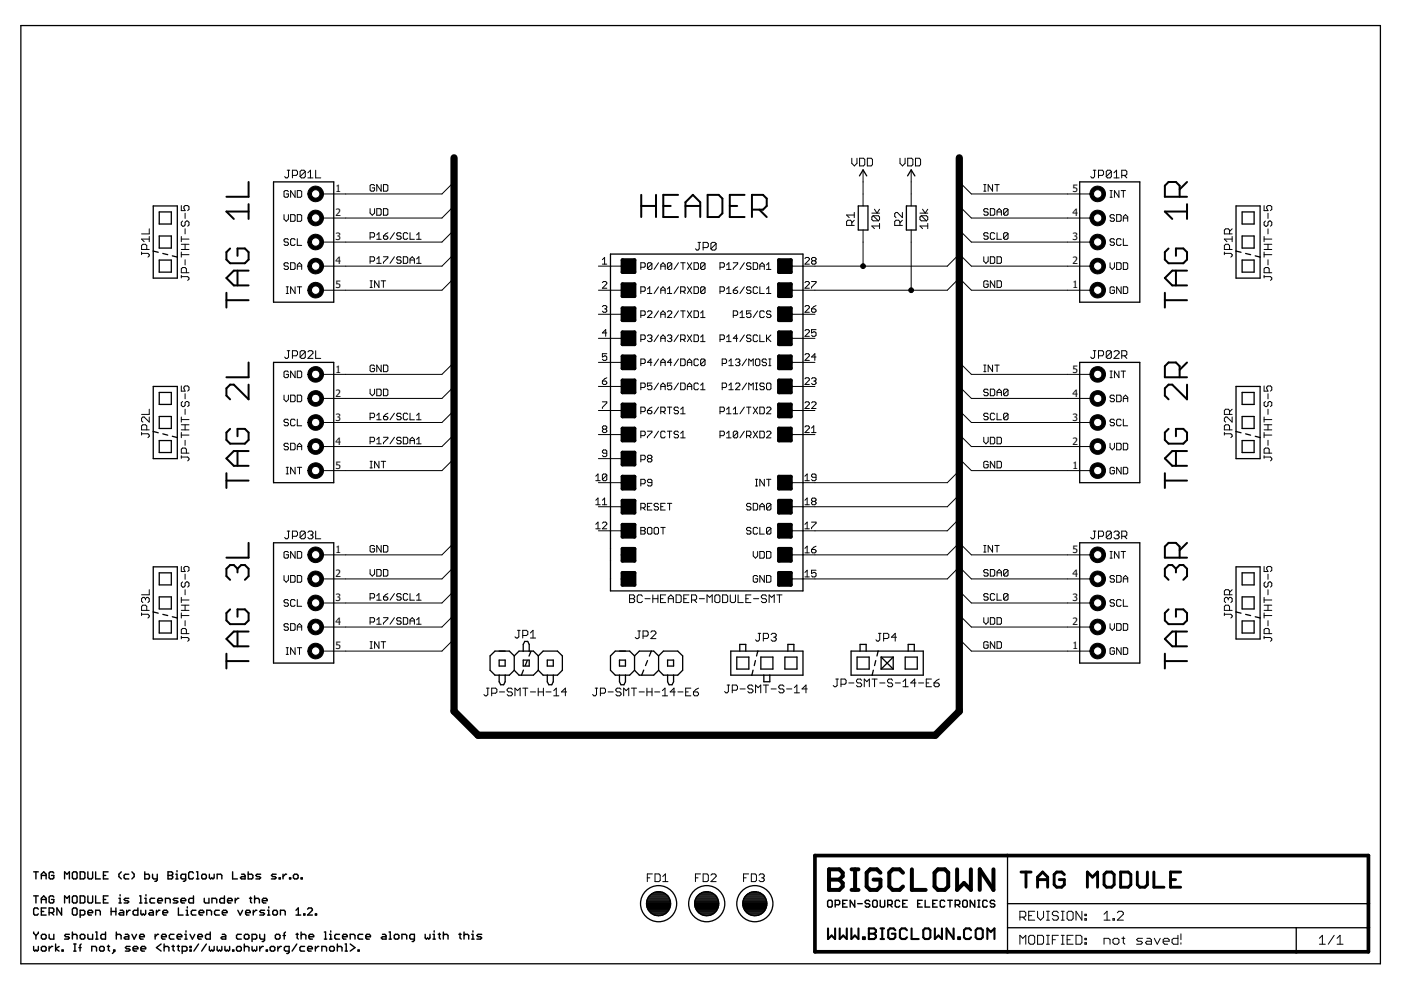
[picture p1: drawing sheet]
<svg xmlns="http://www.w3.org/2000/svg" width="297mm" height="210mm" viewBox="0 0 297 210" stroke-linecap="round" stroke-linejoin="round" font-family="sans-serif">
<defs><g id="words">
<g font-size="2.2">
<text x="71.1" y="40.8">1</text>
<text x="227.4" y="40.8">5</text>
<text x="71.1" y="45.9">2</text>
<text x="227.4" y="45.9">4</text>
<text x="71.1" y="51">3</text>
<text x="227.4" y="51">3</text>
<text x="71.1" y="56.1">4</text>
<text x="227.4" y="56.1">2</text>
<text x="71.1" y="61.2">5</text>
<text x="227.4" y="61.2">1</text>
<text x="71.1" y="79">1</text>
<text x="227.4" y="79">5</text>
<text x="71.1" y="84.1">2</text>
<text x="71.1" y="89.2">3</text>
<text x="227.4" y="89.2">3</text>
<text x="227.4" y="84.1">4</text>
<text x="71.1" y="94.3">4</text>
<text x="227.4" y="94.3">2</text>
<text x="71.1" y="99.4">5</text>
<text x="227.4" y="99.4">1</text>
<text x="71.1" y="117.3">1</text>
<text x="227.4" y="117.3">5</text>
<text x="71.1" y="122.4">2</text>
<text x="227.4" y="122.4">4</text>
<text x="71.1" y="127.5">3</text>
<text x="227.4" y="127.5">3</text>
<text x="71.1" y="132.6">4</text>
<text x="71.1" y="137.7">5</text>
<text x="227.4" y="137.7">1</text>
<text x="227.4" y="132.6">2</text>
</g>
</g></defs>
<g fill="none" stroke="#000" stroke-width=".42">
<path d="M52.7 38.6v3.1h-4.7M251.7 38.6l-1.6 1.6M48.8 52.7l-.8 .8v1.5l.8 .8h3.1l.8-.8v-1.5l-.8-.8h-1.5v1.6M50.4 57.4v3.1M52.7 57.4h-3.1l-1.6 1.5 1.6 1.6h3.1M52.7 43.3v3.1M52.7 44.9h-4.7l1.6 1.5M136 41.3v4.7M136 43.7h3.1M139.1 41.3v4.7M140.6 43.7h1.6M143.8 41.3h-3.2v4.7h3.2"/>
<path d="M145.3 43.7h3.2M145.3 46v-3.1l1.6-1.6 1.6 1.6v3.1M150 41.3h2.4l.8 .8v3.1l-.8 .8h-2.4zM154.7 43.7h1.6M157.9 41.3h-3.2v4.7h3.2M159.4 44.4h2.4l.8-.7v-1.6l-.8-.8h-2.4v4.7M161 44.4l1.6 1.6M247.8 52.7l-.8 .8v1.5l.8 .8h3.1l.8-.8v-1.5l-.8-.8h-1.6v1.6M249.3 57.4v3.1M250.1 41.7v-2.3l-.8-.8h-1.5l-.8 .8v2.3h4.7M251.7 57.4h-3.2l-1.5 1.5 1.5 1.6h3.2M251.7 44.9h-4.7l1.5 1.5"/>
<path d="M251.7 43.3v3.1M48 63.6h4.7M48 62.1v3.1M52.7 76.9v3.1h-4.7M247 63.6h4.7M247 62.1v3.1M250.1 80v-2.4l-.8-.7h-1.5l-.8 .7v2.4h4.7M251.7 76.9l-1.6 1.5M48.8 90.9l-.8 .8v1.6l.8 .8h3.1l.8-.8v-1.6l-.8-.8h-1.5v1.6M50.4 95.6v3.2M52.7 81.6v3.1l-3.1-3.1h-.8l-.8 .7v1.6l.8 .8M52.7 95.6h-3.1l-1.6 1.6 1.6 1.6h3.1"/>
<path d="M247.8 90.9l-.8 .8v1.6l.8 .8h3.1l.8-.8v-1.6l-.8-.8h-1.6v1.6M249.3 95.6v3.2M251.7 95.6h-3.2l-1.5 1.6 1.5 1.6h3.2M251.7 81.6v3.1l-3.2-3.1h-.7l-.8 .7v1.6l.8 .8M48 100.3v3.2M48 101.9h4.7M52.7 115.1v3.1h-4.7M247 101.9h4.7M247 100.3v3.2M250.1 118.2v-2.3l-.8-.8h-1.5l-.8 .8v2.3h4.7M251.7 115.1l-1.6 1.6M48 138.6v3.1"/>
<path d="M48.8 129.2l-.8 .8v1.6l.8 .7h3.1l.8-.7v-1.6l-.8-.8h-1.5v1.6M50.4 120.6l-.8-.8h-.8l-.8 .8v1.6l.8 .7M50.4 120.6v.8M50.4 133.9v3.1M50.4 120.6l.7-.8h.8l.8 .8v1.6l-.8 .7M52.7 133.9h-3.1l-1.6 1.6 1.6 1.5h3.1M247 138.6v3.1M247.8 129.2l-.8 .8v1.6l.8 .7h3.1l.8-.7v-1.6l-.8-.8h-1.6v1.6M249.3 120.6l-.8-.8h-.7l-.8 .8v1.6l.8 .7M249.3 120.6l.8-.8h.8l.8 .8v1.6l-.8 .7M249.3 120.6v.8M249.3 133.9v3.1"/>
<path d="M251.7 133.9h-3.2l-1.5 1.6 1.5 1.5h3.2M48 140.2h4.7M247 140.2h4.7"/>
</g>
<g fill="none" stroke="#000" stroke-width=".3">
<path d="M7.1 184.8h1M7.1 189.9h1M7.1 197.6v.3l.5 .5M7.6 184.8v1.6M7.6 189.9v1.6M7.6 198.4v.7M8.1 192.8l-.2-.3h-.5l-.3 .3v1l.3 .2h.5l.2-.2M8.1 197.6v.3l-.5 .5M8.8 186.4v-1l.5-.6 .5 .6v1M8.8 191.5v-1l.5-.6 .5 .6v1M8.8 198.4l.2-.3h.5l.3 .3v.5l-.3 .2h-.5l-.2-.2zM8.8 185.6h1"/>
<path d="M8.8 190.7h1M8.8 193.3h.5M9.8 192.5h-1v1.5h1M10.4 193.5h.8l.2-.2v-.5l-.2-.3h-.8v1.5M10.4 198.1v.8l.3 .2h.7v-1M10.9 193.5l.5 .5M11.4 185.1l-.2-.3h-.5l-.3 .3v1l.3 .3h.5l.2-.3v-.5h-.5M11.4 190.2l-.2-.3h-.5l-.3 .3v1l.3 .3h.5l.2-.3v-.5h-.5M13.1 192.5v1.5l-1-1.5v1.5M13.7 186.4v-1.6l.5 .6 .5-.6v1.6M13.7 191.5v-1.6l.5 .6 .5-.6v1.6M14.7 198.1h-.8l-.2 .3 .2 .2h.6l.2 .3-.2 .2h-.8"/>
<path d="M15.3 197.6v1.5M15.3 198.4l.3-.3h.5l.2 .3v.7M15.6 184.8h.5l.2 .3v1l-.2 .3h-.5l-.3-.3v-1zM15.6 189.9h.5l.2 .3v1l-.2 .3h-.5l-.3-.3v-1zM15.6 192.5h.5l.2 .3v1l-.2 .2h-.5l-.3-.2v-1zM17 184.8h.7l.3 .3v1l-.3 .3h-.7zM17 189.9h.7l.3 .3v1l-.3 .3h-.7zM17 194h.7l.3-.2v-.5l-.3-.3h-.7v1.5M17 198.4l.3-.3h.4l.3 .3v.5l-.3 .2h-.4l-.3-.2zM18.6 184.8v1.3l.3 .3h.5l.2-.3v-1.3M18.6 189.9v1.3l.3 .3h.5l.2-.3v-1.3M18.6 193.5h1v-.2l-.2-.3h-.5l-.3 .3v.5l.3 .2h.5"/>
<path d="M18.6 198.1v.8l.3 .2h.7v-1M20.3 184.8v1.6h1M20.3 189.9v1.6h1M20.3 194v-1h.7l.3 .3v.7M20.3 199.1h.5M20.3 197.6h.2v1.5M21.9 185.6h.5M21.9 190.7h.5M22.4 197.6v1.5h-.8l-.2-.2v-.5l.2-.3h.8M22.9 184.8h-1v1.6h1M22.9 189.9h-1v1.6h1M23.6 193.3h1"/>
<path d="M23.6 192.5v1.5M24.6 192.5v1.5M24.7 198.4l.2-.3h.5l.3 .3v.7M24.7 197.6v1.5M25.2 191.5h.5M25.2 190.5h.3v1M25.5 189.7v.2M25.5 193h.5l.2 .3v.7h-.7l-.3-.2 .3-.3h.7M25.7 184.8l-.5 .6v.5l.5 .5M26.6 198.1h.5l.2 .3v.7h-.7l-.3-.2 .3-.3h.7M26.9 193v1M27.3 185.4h-.7l-.3 .2v.5l.3 .3h.7"/>
<path d="M27.3 190.5h-.7l-.3 .2 .3 .3h.5l.2 .2-.2 .3h-.8M27.6 193h-.3l-.4 .5M28 184.8l.4 .6v.5l-.4 .5M28 198.1l.4 1 .6-1M29.2 192.5v1.5h-.7l-.3-.2v-.5l.3-.3h.7M29.6 189.9h.2v1.6M29.6 191.5h.5M29.6 198.6h1v-.2l-.2-.3h-.6l-.2 .3v.5l.2 .2h.6M29.9 193v.8l.2 .2 .3-.2 .2 .2 .3-.2v-.8M30.7 184.8v1.6h.8l.2-.3v-.5l-.2-.2h-.8M30.7 191.5h.5M30.7 190.5h.2v1"/>
<path d="M30.9 189.7v.2M31.8 193h.5l.2 .3v.7h-.7l-.3-.2 .3-.3h.7M32.3 185.4v.7l.3 .3h.7M32.8 190.5h-.8l-.2 .2v.5l.2 .3h.8M32.9 198.1v1M33.2 193v1M33.3 185.4v1.2l-.2 .3h-.3M33.4 191h1v-.3l-.2-.2h-.5l-.3 .2v.5l.3 .3h.5M33.6 198.1h-.2l-.5 .5M33.9 193h-.2l-.5 .5M34.2 198.6h1.1v-.2l-.3-.3h-.5l-.3 .3v.5l.3 .2h.5M34.5 193.5h1v-.2l-.2-.3h-.5l-.3 .3v.5l.3 .2h.5"/>
<path d="M35.1 191.5v-1h.7l.3 .2v.8M35.6 184.8h.8l.2 .3-.2 .5 .2 .5-.2 .3h-.8zM35.6 185.6h.8M36.9 198.1h-.7l-.3 .3v.5l.3 .2h.7M37.3 186.4h.5M37.3 185.4h.2v1M37.5 184.6v.2M37.5 198.6h1v-.2l-.2-.3h-.5l-.3 .3v.5l.3 .2h.5M37.7 190.5h-.7l-.3 .2 .3 .3h.5l.2 .2-.2 .3h-.8M37.8 192.5v1.5h1M38.4 191h1v-.3l-.3-.2h-.5l-.2 .2v.5l.2 .3h.5M39.2 199.1h.5"/>
<path d="M39.2 198.1h.2v1M39.4 186.4h-.8l-.2-.3v-.5l.2-.2h.8v1.2l-.3 .3h-.2M39.4 197.4v.2M39.5 194h.5M39.5 193h.2v1M39.7 192.3v.2M40.3 198.1l.5 1 .5-1M41 185.1l-.2-.3h-.5l-.3 .3v1l.3 .3h.5l.2-.3M41 189.9v1.6h-.7l-.3-.3v-.5l.3-.2h.7M41.6 193h-.8l-.2 .3v.5l.2 .2h.8M41.7 184.8h.2v1.6M41.7 186.4h.5"/>
<path d="M41.9 198.6h1v-.2l-.2-.3h-.5l-.3 .3v.5l.3 .2h.5M42.2 193.5h1v-.2l-.3-.3h-.4l-.3 .3v.5l.3 .2h.4M43 185.4h.5l.3 .2v.5l-.3 .3h-.5l-.2-.3v-.5zM43.3 190.5v.7l.2 .3h.8v-1M43.8 194v-1h.8l.3 .3v.7M44.4 185.4v.7l.2 .3 .3-.3 .2 .3 .3-.3v-.7M44.6 197.6v1.5h-.8l-.2-.2v-.5l.2-.3h.8M44.9 191.5v-1h.8l.3 .2v.8M46 186.4v-1h.8l.2 .2v.8M46.5 193h-.8l-.2 .3v.5l.2 .2h.8M47.1 198.1h.5l.3 .3v.7h-.8l-.2-.2 .2-.3h.8M47.1 193.5h1v-.2l-.2-.3h-.5l-.3 .3v.5l.3 .2h.5"/>
<path d="M47.6 189.9v1.6h-.8l-.2-.3v-.5l.2-.2h.8M48.2 191h1v-.3l-.2-.2h-.5l-.3 .2v.5l.3 .3h.5M49.3 184.8v1.6h1M49.9 190.5v1M50.4 193l.5 1 .5-1M50.6 190.5h-.2l-.5 .5M51.2 198.1h-.8l-.3 .3v.5l.3 .2h.8M51.2 185.4h.5l.3 .2v.8h-.8l-.2-.3 .2-.2h.8M51.8 198.4l.2-.3h.5l.3 .3v.5l-.3 .2h-.5l-.2-.2zM52.1 193.5h1v-.2l-.3-.3h-.5l-.2 .3v.5l.2 .2h.5M52.6 184.8v1.6h.8l.2-.3v-.5l-.2-.2h-.8M52.9 190.5h.5"/>
<path d="M53.1 190.2v1l.3 .3M53.4 199.1h.8l.2-.2v-.5l-.2-.3h-.8v1.5M53.7 193v1M54 190.7l.2-.2h.5l.3 .2v.8M54 189.9v1.6M54.5 193h-.3l-.5 .5M55.1 198.1v.8l.2 .2h.8M55.3 185.4h-.8l-.2 .2 .2 .3h.5l.3 .2-.3 .3h-.7M55.6 191h1v-.3l-.2-.2h-.5l-.3 .2v.5l.3 .3h.5M56.1 193h-.8l-.2 .3 .2 .2h.5l.3 .3-.3 .2h-.7M56.1 198.1v1.3l-.3 .2h-.2M56.7 194h.5"/>
<path d="M56.7 193h.3v1M57 192.3v.2M57.8 193.3l.3-.3h.5l.2 .3v.5l-.2 .2h-.5l-.3-.2zM58.5 185.4h-.7l-.2 .2 .2 .3h.5l.2 .2-.2 .3h-.7M58.6 198.1h.5l.3 .3v.5l-.3 .2h-.5l-.2-.2v-.5zM59.2 186.1h.2v.3h-.2zM59.5 194v-1h.7l.3 .3v.7M60 185.4v1M60 198.4h.5M60.5 197.6l-.2 .3v1.2M60.8 185.4h-.3l-.5 .5M61.4 186.1h.2v.3h-.2z"/>
<path d="M62.5 185.4h.4l.3 .2v.5l-.3 .3h-.4l-.3-.3v-.5zM62.8 194h1M62.8 193l.4-.5v1.5M62.8 198.1h.4M63 197.9v1l.2 .2M63.8 186.1h.3v.3h-.3zM63.8 197.6v1.5M63.8 198.4l.3-.3h.5l.3 .3v.7M64.4 193.8h.2v.2h-.2zM65.2 192.8l.3-.3h.5l.2 .3v.2l-1 1h1M65.5 198.6h1v-.2l-.2-.3h-.6l-.2 .3v.5l.2 .2h.6M66.9 193.8h.2v.2h-.2z"/>
<path d="M68.8 199.1h.5M68.8 197.6h.2v1.5M69.9 199.1h.5M69.9 198.1h.2v1M70.1 197.4v.2M72 198.1h-.8l-.2 .3v.5l.2 .2h.8M72.6 198.6h1v-.2l-.2-.3h-.5l-.3 .3v.5l.3 .2h.5M74.3 199.1v-1h.7l.3 .3v.7M76.9 198.1h-.7l-.3 .3v.5l.3 .2h.7M77.6 198.6h.9v-.2l-.2-.3h-.5l-.2 .3v.5l.2 .2h.5M81.1 198.1h.5l.3 .3v.7h-.8l-.3-.2 .3-.3h.8M82.5 199.1h.5"/>
<path d="M82.5 197.6h.2v1.5M83.8 198.1h.5l.3 .3v.5l-.3 .2h-.5l-.2-.2v-.5zM85.2 199.1v-1h.8l.2 .3v.7M87.9 199.1h-.8l-.2-.2v-.5l.2-.3h.8v1.3l-.3 .2h-.2M90.1 198.1v.8l.3 .2 .3-.2 .2 .2 .3-.2v-.8M91.8 199.1h.5M91.8 198.1h.3v1M92.1 197.4v.2M92.9 198.1h.5M93.2 197.9v1l.2 .2M94 198.4l.2-.3h.5l.3 .3v.7M94 197.6v1.5"/>
<path d="M97.3 198.1h.5M97.5 197.9v1l.3 .2M98.4 198.4l.2-.3h.5l.3 .3v.7M98.4 197.6v1.5M100 199.1h.5M100 198.1h.3v1M100.3 197.4v.2M102.1 198.1h-.7l-.3 .3 .3 .2h.5l.2 .3-.2 .2h-.8M175.5 191.1l.2-.2h.5l.2 .2v1l-.2 .2h-.5l-.2-.2zM177.1 191.8h.7l.2-.2v-.5l-.2-.2h-.7v1.4M178.7 191.6h.5M179.6 190.9h-.9v1.4h.9"/>
<path d="M181.2 190.9v1.4l-.9-1.4v1.4M181.8 191.6h1M184.4 191.1l-.3-.2h-.4l-.3 .2v.3l.3 .2h.4l.3 .2v.3l-.3 .2h-.4l-.3-.2M185 191.1l.3-.2h.5l.2 .2v1l-.2 .2h-.5l-.3-.2zM186.6 190.9v1.2l.3 .2h.4l.3-.2v-1.2M188.2 191.8h.7l.3-.2v-.5l-.3-.2h-.7v1.4M188.7 191.8l.5 .5M190.8 191.1l-.3-.2h-.5l-.2 .2v1l.2 .2h.5l.3-.2M191.4 191.6h.5M192.4 190.9h-1v1.4h1M194.6 191.6h.5M195.5 190.9h-.9v1.4h.9"/>
<path d="M196.2 190.9v1.4h.9M197.8 191.6h.4M198.7 190.9h-.9v1.4h.9M200.3 191.1l-.2-.2h-.5l-.3 .2v1l.3 .2h.5l.2-.2M200.9 190.9h1M201.4 190.9v1.4M202.5 191.8h.7l.3-.2v-.5l-.3-.2h-.7v1.4M203 191.8l.5 .5M204.1 191.1l.3-.2h.4l.3 .2v1l-.3 .2h-.4l-.3-.2zM206.7 190.9v1.4l-1-1.4v1.4M207.3 190.9h.5M207.3 192.3h.5"/>
<path d="M207.5 190.9v1.4M209.3 191.1l-.2-.2h-.5l-.2 .2v1l.2 .2h.5l.2-.2M210.9 191.1l-.2-.2h-.5l-.2 .2v.3l.2 .2h.5l.2 .2v.3l-.2 .2h-.5l-.2-.2M7.1 200.7v.7l.3 .3 .2-.3 .3 .3 .2-.3v-.7M8.8 200.9l.2-.2h.5l.3 .2v.5l-.3 .3h-.5l-.2-.3zM10.4 200.7v1M11.2 200.7h-.3l-.5 .5M11.8 200.2v1.5M12.5 200.7l-.7 .5 .7 .5M13.1 201.4h.3v.3h-.3zM15.6 201.7h.5M15.6 200.2h.5"/>
<path d="M15.9 200.2v1.5M16.7 200.9h.5M17.2 200.2l-.2 .2v1.3M19.5 201.7v-1h.7l.3 .2v.8M21.1 200.9l.3-.2h.4l.3 .2v.5l-.3 .3h-.4l-.3-.3zM22.8 200.7h.4M23 200.4v1l.2 .3M24.1 201.4h.2v.3h-.2zM24.3 201.7l-.5 .5M27.6 200.7h-.8l-.2 .2 .2 .3h.5l.3 .2-.3 .3h-.7M28.2 201.2h1v-.3l-.2-.2h-.5l-.3 .2v.5l.3 .3h.5M29.9 201.2h1v-.3l-.3-.2h-.5l-.2 .2v.5l.2 .3h.5"/>
<path d="M34.2 200.2l-1 .7 1 .8M34.8 200.9l.3-.2h.5l.2 .2v.8M34.8 200.2v1.5M36.4 200.7h.6M36.7 200.4v1l.3 .3M37.5 200.7h.5M37.8 200.4v1l.2 .3M38.6 201.7h.8l.2-.3v-.5l-.2-.2h-.8v1.5M40.3 200.7h.2v.2h-.2zM40.3 201.4h.2v.3h-.2zM42.1 200.2l-1 1.5M43.8 200.2l-1 1.5"/>
<path d="M44.4 200.7v.7l.2 .3 .3-.3 .2 .3 .3-.3v-.7M46 200.7v.7l.3 .3 .2-.3 .3 .3 .2-.3v-.7M47.7 200.7v.7l.2 .3 .3-.3 .2 .3 .3-.3v-.7M49.3 201.4h.3v.3h-.3zM50.1 200.9l.3-.2h.5l.3 .2v.5l-.3 .3h-.5l-.3-.3zM51.8 200.9l.2-.2h.5l.3 .2v.8M51.8 200.2v1.5M53.4 200.7v.7l.3 .3 .2-.3 .3 .3 .2-.3v-.7M55.1 200.7v1M55.8 200.7h-.2l-.5 .5M56.5 201.4h.2v.3h-.2zM57.3 200.9l.2-.2h.5l.3 .2v.5l-.3 .3h-.5l-.2-.3z"/>
<path d="M58.9 200.7v1M59.7 200.7h-.3l-.5 .5M61.3 201.7h-.8l-.2-.3v-.5l.2-.2h.8v1.2l-.3 .3h-.2M62.9 200.2l-1 1.5M64.6 200.7h-.8l-.2 .2v.5l.2 .3h.8M65.2 201.2h1v-.3l-.2-.2h-.5l-.3 .2v.5l.3 .3h.5M66.9 200.7v1M67.6 200.7h-.2l-.5 .5M68.2 201.7v-1h.8l.2 .2v.8M69.9 200.9l.2-.2h.5l.3 .2v.5l-.3 .3h-.5l-.2-.3zM71.5 200.9l.3-.2h.5l.2 .2v.8M71.5 200.2v1.5"/>
<path d="M73.2 201.7h.5M73.2 200.2h.2v1.5M74.3 200.2l1 .7-1 .8M75.9 201.4h.3v.3h-.3z"/>
</g>
<g fill="none" stroke="#000" stroke-width=".21">
<path d="M60.9 36.1h.5M61.2 36.1v1.3l-.3 .3h-.3l-.3-.3M62 37.2h.8l.3-.3v-.5l-.3-.3h-.8v1.6M64.7 36.4v1l-.2 .3h-.6l-.3-.3M64.7 36.4l-.2-.3h-.6l-.3 .3v1M64.7 36.4l-1.1 1M65.3 37.7h1.1M65.3 36.6l.5-.5v1.6M66.9 36.1v1.6h1.1M79.4 39.4l-.2-.3h-.5l-.2 .3v.9l.2 .2h.5l.2-.2v-.5h-.5M80.8 39.1v1.4l-.9-1.4v1.4M81.3 39.1h.7l.2 .3v.9l-.2 .2h-.7z"/>
<path d="M96.3 38.6l-2.6 2.5h-25.5M180.6 33.5v1.1l.5 .6 .6-.6v-1.1M182.2 33.5h.9l.2 .3v1.1l-.2 .3h-.9zM183 36v7.7M183.9 33.5h.8l.3 .3v1.1l-.3 .3h-.8zM190.8 33.5v1.1l.5 .6 .6-.6v-1.1M192.4 33.5h.9l.2 .3v1.1l-.2 .3h-.9zM193.2 36v7.7M194.1 33.5h.8l.3 .3v1.1l-.3 .3h-.8zM203.4 38.6l2.6 2.5h25.5M208.6 39.1h.4M208.8 39.1v1.4"/>
<path d="M210.4 39.1v1.4l-.9-1.4v1.4M210.9 39.1h1M211.4 39.1v1.4M231.8 36.1h.5M232.1 36.1v1.3l-.3 .3h-.3l-.3-.3M232.9 37.2h.8l.3-.3v-.5l-.3-.3h-.8v1.6M235.6 36.4v1l-.2 .3h-.6l-.3-.3M235.6 36.4l-.2-.3h-.6l-.3 .3v1M235.6 36.4l-1.1 1M236.2 37.7h1.1M236.2 36.6l.5-.5v1.6M237.8 37.2h.9l.2-.3v-.5l-.2-.3h-.9v1.6"/>
<path d="M238.4 37.2l.5 .5M30 53.7h1.4l.2 .3v.3l-.2 .2M30 53.4v.6M31.1 52.9v-.8l-.3-.3h-.5l-.3 .3v.8h1.6M31.6 50.7h-1.6l.6 .5M31.6 48.5v1.1h-1.6M31.6 50.1v1.1M38.4 58.7h1.4l.3 .2v.3l-.3 .3M38.4 43.6v1.1h.8l-.2-.8 .2-.3h.6l.3 .3v.5l-.3 .3M38.4 50.1v1.1M38.4 53.4v1.1M38.4 58.4v.5"/>
<path d="M38.4 54h1.7M38.4 52.9h1.7M38.4 51.8h1.7M38.4 50.7h1.7M38.7 46.9l-.3 .2v.6l.3 .3h.3l.2-.3v-.6l.3-.2h.3l.3 .2v.6l-.3 .3M39.2 45.2v1.1M39.2 48.5v1.1M39.2 51.8v1.1M39.2 55.1v1.1M39.5 57.8v-.8l-.3-.3h-.5l-.3 .3v.8h1.7M60.2 45.5v1l.5 .4 .5-.4v-1M61.2 50.8l-.3-.2h-.4l-.3 .2 .3 .5h.4l.3 .3-.3 .4h-.4l-.3-.2"/>
<path d="M61.2 55.9l-.3-.2h-.4l-.3 .2 .3 .5h.4l.3 .3-.3 .4h-.4l-.3-.2M61.2 40.6l-.3-.2h-.4l-.3 .2v1l.3 .2h.4l.3-.2v-.5h-.5M61.6 45.5h.7l.3 .2v1l-.3 .2h-.7zM61.6 55.7h.7l.3 .2v1l-.3 .2h-.7zM62.6 50.8l-.3-.2h-.5l-.2 .2v1l.2 .2h.5l.3-.2M62.6 40.4v1.4l-1-1.4v1.4M63 45.5h.7l.3 .2v1l-.3 .2h-.7zM63 56.4h1M63 40.4h.7l.3 .2v1l-.3 .2h-.7zM63 50.6v1.4h1M63 57.1v-.9l.5-.5 .5 .5v.9M78.5 59.5h.4"/>
<path d="M78.5 44.2v1l.4 .4 .5-.4v-1M78.5 50.3h.7l.2-.3v-.4l-.2-.3h-.7v1.4M78.5 55.4h.7l.2-.3v-.4l-.2-.3h-.7v1.4M78.7 59.5v1.4M79.9 44.2h.7l.2 .3v.9l-.2 .2h-.7zM79.9 55.8h.9M79.9 49.8l.4-.5v1.4M79.9 54.9l.4-.5v1.4M79.9 50.7h.9M80.3 59.5v1.4l-.9-1.4v1.4M80.8 59.5h1M81.3 59.5v1.4"/>
<path d="M81.3 54.4h.9v.3l-.9 .9v.2M81.3 44.2h.7l.2 .3v.9l-.2 .2h-.7zM81.3 50h.7l.2 .5-.2 .2h-.5l-.2-.2zM82.2 49.3l-.9 .7M83.6 54.4l-.9 1.4M83.6 49.3l-.9 1.4M85 54.7l-.2-.3h-.5l-.2 .5 .2 .2h.5l.2 .5-.2 .2h-.5l-.2-.2M85 49.6l-.2-.3h-.5l-.2 .5 .2 .2h.5l.2 .5-.2 .2h-.5l-.2-.2M85.5 54.4h.7l.2 .3v.9l-.2 .2h-.7zM86.4 49.6l-.2-.3h-.5l-.2 .3v.9l.2 .2h.5l.2-.2M86.9 49.3v1.4h1M86.9 55.1h1"/>
<path d="M86.9 55.8v-.9l.5-.5 .5 .5v.9M88.3 55.8h1M88.3 50.7h1M88.3 54.9l.5-.5v1.4M88.3 49.8l.5-.5v1.4M96.3 53.9l-2.6 2.5h-25.5M96.3 48.8l-2.6 2.5h-25.5M96.3 43.7l-2.6 2.5h-25.5M96.3 59l-2.6 2.5h-25.5M126.9 56.4h5.1M127.7 55.1l.5-.5v1.4M127.7 56h1"/>
<path d="M127.7 59.9l.3-.2h.4l.3 .2v.3l-1 .9h1M135.9 56.7h.7l.2-.3v-.5l-.2-.2h-.7v1.4M138.2 55.9v1l-.2 .2h-.5l-.2-.2M138.2 55.9l-.2-.2h-.5l-.2 .2v1M138.2 55.9l-.9 1M139.6 55.7l-.9 1.4M140.1 56.4h.9M140.1 57.1v-.9l.5-.5 .4 .5v.9M142.4 55.9l-.2-.2h-.5l-.2 .2v1M142.4 55.9v1l-.2 .2h-.5l-.2-.2M142.4 55.9l-.9 1M143.8 55.7l-.9 1.4"/>
<path d="M144.3 55.7h1M144.8 55.7v1.4M145.7 55.7l1 1.4M146.7 55.7l-1 1.4M147.2 55.7h.6l.3 .2v1l-.3 .2h-.6zM148 51.4h.5M148.3 51.4v1.3l-.3 .3h-.3l-.3-.3M149.1 52.5h.8l.3-.3v-.5l-.3-.3h-.8v1.6M149.5 55.9l-.3-.2h-.4l-.3 .2v1M149.5 55.9v1l-.3 .2h-.4l-.3-.2M149.5 55.9l-1 1M151.8 51.7v1l-.2 .3h-.6l-.3-.3"/>
<path d="M151.8 51.7l-.2-.3h-.6l-.3 .3v1M151.8 51.7l-1.1 1M152.7 56.7h.7l.2-.3v-.5l-.2-.2h-.7v1.4M154.1 57.1h.9M154.1 56.2l.4-.5v1.4M155.5 55.7h.9v.2l-.9 1v.2M157.8 55.7l-.9 1.4M159.2 55.9l-.2-.2h-.5l-.2 .2 .2 .5h.5l.2 .3-.2 .4h-.5l-.2-.2M159.7 55.7h.7l.2 .2v1l-.2 .2h-.7zM161.1 57.1v-.9l.5-.5 .5 .5v.9M161.1 56.4h1M162.5 57.1h.9"/>
<path d="M162.5 56.2l.5-.5v1.4M167.7 56.4h33.2l2.5-2.5 2.6 2.5h25.5M170.7 59.9l.2-.2h.5l.2 .2v.3l-.9 .9h.9M170.7 54.8l.2-.2h.5l.2 .2v.3l-.9 .9h.9M172.1 59.7h.9v.2l-.9 1v.2M172.3 55.3l-.2 .2 .2 .5h.5l.2-.2v-.3l-.2-.2M172.3 55.3l-.2-.2 .2-.5h.5l.2 .2v.3l-.2 .2M172.3 55.3h.5M180.6 47.8v-.8l-.3-.3h-.5l-.3 .3v.8h1.6M181.1 46.7l-.5 .5M181.1 45.6h-1.6l.5 .5M181.1 45v1.1"/>
<path d="M183 48.8v7.6M184.8 45.2h1.7M185.1 45.7h1.1l.3 .3v.5l-.3 .3M185.1 45.7l-.3 .3v.5l.3 .3h1.1M185.1 45.7l1.1 1.1M185.4 44.4l.5 .8 .6-.8M186.5 47.9h-1.7l.6 .6M186.5 47.4v1.1M190.8 47.8v-.8l-.3-.3h-.5l-.3 .3v.8h1.6M191.3 45v1.1l-1.1-1.1h-.2l-.3 .3v.6l.3 .2M191.3 46.7l-.5 .5M193.2 48.8v12.7"/>
<path d="M195.1 45.2h1.6M195.3 45.7l-.2 .3v.5l.2 .3h1.1M195.3 45.7h1.1l.3 .3v.5l-.3 .3M195.3 45.7l1.1 1.1M195.6 44.4l.6 .8 .5-.8M196.7 47.9h-1.6l.5 .6M196.7 47.4v1.1M203.4 48.8l2.6 2.5h25.5M203.4 43.7l2.6 2.5h25.5M208.6 54.4v1l.4 .4 .5-.4v-1M208.6 40.5h.4M209.5 49.6l-.2-.3h-.5l-.2 .5 .2 .2h.5l.2 .5-.2 .2h-.5l-.2-.2"/>
<path d="M209.5 59.8l-.2-.3h-.5l-.2 .3v.9l.2 .2h.5l.2-.2v-.5h-.5M209.5 44.5l-.2-.3h-.5l-.2 .5 .2 .2h.5l.2 .5-.2 .2h-.5l-.2-.2M210 44.2h.7l.2 .3v.9l-.2 .2h-.7zM210 54.4h.7l.2 .3v.9l-.2 .2h-.7zM210.9 49.6l-.2-.3h-.5l-.2 .3v.9l.2 .2h.5l.2-.2M210.9 59.5v1.4l-.9-1.4v1.4M211.4 59.5h.7l.2 .3v.9l-.2 .2h-.7zM211.4 45.6v-.9l.5-.5 .4 .5v.9M211.4 49.3v1.4h.9M211.4 54.4h.7l.2 .3v.9l-.2 .2h-.7zM211.4 44.9h.9M213.7 44.5v.9l-.2 .2h-.5l-.2-.2"/>
<path d="M213.7 44.5l-.2-.3h-.5l-.2 .3v.9M213.7 49.6l-.2-.3h-.5l-.2 .3v.9M213.7 49.6v.9l-.2 .2h-.5l-.2-.2M213.7 44.5l-.9 .9M213.7 49.6l-.9 .9M235.4 40.4h.4M235.4 41.8h.4M235.4 55.7v1l.4 .4 .5-.4v-1M235.6 40.4v1.4M236.3 50.8l-.2-.2h-.5l-.2 .2 .2 .5h.5l.2 .3-.2 .4h-.5l-.2-.2M236.3 45.7l-.2-.2h-.5l-.2 .2 .2 .5h.5l.2 .3-.2 .4h-.5l-.2-.2M236.7 55.7h.8l.2 .2v1l-.2 .2h-.8z"/>
<path d="M236.7 45.5h.8l.2 .2v1l-.2 .2h-.8zM237.2 40.4v1.4l-.9-1.4v1.4M237.7 50.8l-.2-.2h-.5l-.3 .2v1l.3 .2h.5l.2-.2M237.7 40.4h.9M238.2 55.7h.7l.2 .2v1l-.2 .2h-.7zM238.2 50.6v1.4h.9M238.2 40.4v1.4M238.2 46.9v-.9l.4-.5 .5 .5v.9M238.2 46.2h.9M259.6 53.7h1.4l.2 .3v.3l-.2 .2M259.6 53.4v.6M260.7 52.9v-.8l-.3-.3h-.5l-.3 .3v.8h1.6"/>
<path d="M260.7 49.6v-.8l-.3-.3h-.5l-.3 .3v.8h1.6M261.2 50.7h-1.6l.5 .5M261.2 50.1v1.1M261.2 48.5l-.5 .6M268 58.7h1.4l.2 .2v.3l-.2 .3M268 54h1.6M268 52.9h1.6M268 51.8h1.6M268 50.7h1.6M268 43.6v1.1h.8l-.2-.6v-.2l.2-.3h.6l.2 .3v.5l-.2 .3M268 50.1v1.1M268 53.4v1.1"/>
<path d="M268 58.4v.5M268.3 46.9l-.3 .2v.6l.3 .3h.3l.2-.3v-.6l.3-.2h.3l.2 .2v.6l-.2 .3M268.8 45.2v1.1M268.8 48.5v1.1M268.8 51.8v1.1M268.8 55.1v1.1M269.1 57.8v-.8l-.3-.3h-.5l-.3 .3v.8h1.6M60.7 62.2h.5M60.7 60.8h.5M60.9 74.4h.5M60.9 60.8v1.4M61.2 78.9l-.3-.2h-.4l-.3 .2v.9l.3 .3h.4l.3-.3v-.4h-.5"/>
<path d="M61.2 74.4v1.3l-.3 .3h-.3l-.3-.3M62 75.4h.8l.3-.2v-.6l-.3-.2h-.8v1.6M62.6 60.8v1.4l-1-1.4v1.4M62.6 78.7v1.4l-1-1.4v1.4M63 60.8h1M63 78.7h.7l.3 .2v.9l-.3 .3h-.7zM63.5 60.8v1.4M64.7 74.6l-.2-.2h-.6l-.3 .2v1.1M64.7 74.6v1.1l-.2 .3h-.6l-.3-.3M64.7 74.6l-1.1 1.1M65.3 74.6l.3-.2h.5l.3 .2v.3l-1.1 1.1h1.1M66.9 74.4v1.6h1.1"/>
<path d="M78.5 60.9h.4M79.4 77.6l-.2-.2h-.5l-.2 .2v1l.2 .2h.5l.2-.2v-.5h-.5M80.8 77.4v1.4l-.9-1.4v1.4M81.3 77.4h.7l.2 .2v1l-.2 .2h-.7zM96.3 76.8l-2.6 2.6h-25.5M126.9 61.5h5.1M126.9 66.6h5.1M126.9 71.7h5.1M126.9 76.8h5.1M127.7 65l.3-.2h.4l.3 .2-.3 .5M128.2 65.5h.2M128.4 65.5l.3 .2-.3 .5h-.4l-.3-.2"/>
<path d="M128.7 70.6h-1l.7-.7v1.4M128.7 75h-1v.7l.5-.2 .5 .2v.5l-.3 .2h-.4l-.3-.2M135.9 61.8h.7l.2-.3v-.5l-.2-.2h-.7v1.4M135.9 66.9h.7l.2-.3v-.5l-.2-.2h-.7v1.4M135.9 72h.7l.2-.3v-.5l-.2-.2h-.7v1.4M135.9 77.1h.7l.2-.3v-.5l-.2-.2h-.7v1.4M137.3 66.1l.2-.2h.5l.2 .2v.3l-.9 .9h.9M137.3 71.2l.2-.2h.5l.2 .2-.2 .5M137.3 62.2h.9M137.3 61.3l.5-.5v1.4M137.8 71.7h.2M138 71.7l.2 .3-.2 .4h-.5l-.2-.2"/>
<path d="M138.2 76.8h-.9l.7-.7v1.4M139.6 60.8l-.9 1.4M139.6 65.9l-.9 1.4M139.6 71l-.9 1.4M139.6 76.1l-.9 1.4M140.1 61.5h.9M140.1 62.2v-.9l.5-.5 .4 .5v.9M140.1 67.3v-.9l.5-.5 .4 .5v.9M140.1 72.4v-.9l.5-.5 .4 .5v.9M140.1 77.5v-.9l.5-.5 .4 .5v.9M140.1 66.6h.9M140.1 71.7h.9"/>
<path d="M140.1 76.8h.9M141.5 62.2h.9M141.5 66.1l.2-.2h.5l.2 .2v.3l-.9 .9h.9M141.5 71.2l.2-.2h.5l.2 .2-.2 .5M141.5 61.3l.5-.5v1.4M142 71.7h.2M142.2 71.7l.2 .3-.2 .4h-.5l-.2-.2M142.4 76.8h-.9l.7-.7v1.4M143.8 60.8l-.9 1.4M143.8 65.9l-.9 1.4M143.8 71l-.9 1.4M143.8 76.1l-.9 1.4"/>
<path d="M144.3 61.8h.7l.3-.3v-.5l-.3-.2h-.7v1.4M144.3 72h.7l.3-.3v-.5l-.3-.2h-.7v1.4M144.3 76.1h.7l.3 .2v1l-.3 .2h-.7zM144.3 65.9h1M144.8 65.9v1.4M144.8 61.8l.5 .4M144.8 72l.5 .4M145.7 60.8l1 1.4M145.7 65.9l1 1.4M145.7 71l1 1.4M145.7 76.8h1M145.7 77.5v-.9l.5-.5 .5 .5v.9"/>
<path d="M146.7 60.8l-1 1.4M146.7 65.9l-1 1.4M146.7 71l-1 1.4M147.2 60.8h.6l.3 .2v1l-.3 .2h-.6zM147.2 65.9h.6l.3 .2v1l-.3 .2h-.6zM147.2 71h.6l.3 .2v1l-.3 .2h-.6zM148.1 76.3l-.3-.2h-.4l-.2 .2v1l.2 .2h.4l.3-.2M148.5 67.3h1M148.5 66.4l.5-.5v1.4M148.5 71.5l.5-.5v1.4M148.5 72.4h1M149.5 61v1l-.3 .2h-.4l-.3-.2"/>
<path d="M149.5 61l-.3-.2h-.4l-.3 .2v1M149.5 76.3l-.3-.2h-.4l-.3 .2v1M149.5 76.3v1l-.3 .2h-.4l-.3-.2M149.5 61l-1 1M149.5 76.3l-1 1M152.7 61.8h.7l.2-.3v-.5l-.2-.2h-.7v1.4M152.7 72h.7l.2-.3v-.5l-.2-.2h-.7v1.4M153.1 77.1h.7l.3-.3v-.5l-.3-.2h-.7v1.4M154.1 62.2h.9M154.1 72.4h.9M154.1 61.3l.4-.5v1.4M154.1 71.5l.4-.5v1.4"/>
<path d="M154.5 77.5h1M154.5 76.6l.5-.5v1.4M155.5 61.5h.7l.2 .5-.2 .2h-.5l-.2-.2zM155.5 66.9h.7l.2-.3v-.5l-.2-.2h-.7v1.4M155.9 76.3l.3-.2h.4l.3 .2-.3 .5M156.4 71.7h-.9l.7-.7v1.4M156.4 76.8h.2M156.4 60.8l-.9 .7M156.6 76.8l.3 .3-.3 .4h-.4l-.3-.2M156.9 67.3h.9M156.9 66.4l.5-.5v1.4M157.8 60.8l-.9 1.4"/>
<path d="M157.8 71l-.9 1.4M158.3 76.1l-.9 1.4M158.7 77.5v-1.4l.5 .5 .5-.5v1.4M159.2 61l-.2-.2h-.5l-.2 .2 .2 .5h.5l.2 .3-.2 .4h-.5l-.2-.2M159.2 65.9h-.9v.7l.4-.2h.3l.2 .2v.5l-.2 .2h-.5l-.2-.2M159.2 71.2l-.2-.2h-.5l-.2 .2 .2 .5h.5l.2 .3-.2 .4h-.5l-.2-.2M160.4 76.1h.5l.2 .2v1l-.2 .2h-.5l-.2-.2v-1zM160.6 61l-.2-.2h-.5l-.2 .2v1l.2 .2h.5l.2-.2M160.6 71.2l-.2-.2h-.5l-.2 .2v1l.2 .2h.5l.2-.2M160.6 65.9l-.9 1.4M161.1 60.8v1.4h1M161.1 71v1.4h1"/>
<path d="M162.1 66.1l-.3-.2h-.5l-.2 .2v1l.2 .2h.5l.3-.2M162.5 71v1.4M162.5 76.3l-.2-.2h-.5l-.2 .2 .2 .5h.5l.2 .3-.2 .4h-.5l-.2-.2M162.5 62.2h.9M162.5 61.3l.5-.5v1.4M162.8 71.7l.6 .7M163 76.1h.4M163 77.5h.4M163.2 76.1v1.4M163.4 66.1l-.2-.2h-.4l-.3 .2 .3 .5h.4l.2 .3-.2 .4h-.4l-.3-.2M163.4 71l-.9 1M167.7 61.5h33.2l2.5-2.5 2.6 2.5h25.5"/>
<path d="M167.7 66.6h5.1M167.7 71.7h5.1M167.7 76.8h5.1M170.7 70.1l.2-.2h.5l.2 .2v.3l-.9 .9h.9M170.7 65l.2-.2h.5l.2 .2v.3l-.9 .9h.9M170.7 75.2l.2-.2h.5l.2 .2v.3l-.9 .9h.9M172.1 65.5h.7l.2 .2v.3l-.2 .2h-.5l-.2-.2zM173 69.9h-.9v.7l.4-.2 .5 .2v.5l-.2 .2h-.5l-.2-.2M173 64.8l-.9 .7M173 75.7h-.9l.7-.7v1.4M203.4 76.8l2.6 2.6h25.5M208.6 77.4h.4"/>
<path d="M208.6 78.8h.4M208.8 77.4v1.4M210.4 77.4v1.4l-.9-1.4v1.4M210.9 77.4h1M211.4 77.4v1.4M231.8 74.4h.5M232.1 74.4v1.3l-.3 .3h-.3l-.3-.3M232.9 75.4h.8l.3-.2v-.6l-.3-.2h-.8v1.6M235.4 78.7h.4M235.6 78.7v1.4M235.6 74.6v1.1l-.2 .3h-.6l-.3-.3M235.6 74.6l-.2-.2h-.6l-.3 .2v1.1"/>
<path d="M235.6 74.6l-1.1 1.1M236.2 74.6l.3-.2h.5l.3 .2v.3l-1.1 1.1h1.1M236.3 61l-.2-.2h-.5l-.2 .2v1l.2 .2h.5l.2-.2v-.5h-.5M237.2 78.7v1.4l-.9-1.4v1.4M237.7 78.7h.9M237.7 60.8v1.4l-1-1.4v1.4M237.8 75.4h.9l.2-.2v-.6l-.2-.2h-.9v1.6M238.2 60.8h.7l.2 .2v1l-.2 .2h-.7zM238.2 78.7v1.4M238.4 75.4l.5 .6M30 92h1.4l.2 .2v.3l-.2 .3M30 91.7v.5"/>
<path d="M31.1 91.1v-.8l-.3-.2h-.5l-.3 .2v.8h1.6M31.6 86.8v1.1h-1.6M31.6 88.4v1.1l-1-1.1h-.3l-.3 .3v.5l.3 .3M38.4 81.8v1.1h.8l-.2-.5v-.3l.2-.3h.6l.3 .3v.6l-.3 .2M38.4 96.9h1.4l.3 .3v.3l-.3 .2M38.4 88.4v1.1M38.4 91.7v1.1M38.4 96.6v.6M38.4 92.2h1.7M38.4 91.1h1.7M38.4 90.1h1.7M38.4 89h1.7"/>
<path d="M38.7 85.1l-.3 .3v.5l.3 .3h.3l.2-.3v-.5l.3-.3h.3l.3 .3v.5l-.3 .3M39.2 83.5v1.1M39.2 86.8v1.1M39.2 90.1v1M39.2 93.3v1.1M39.5 96.1v-.9l-.3-.2h-.5l-.3 .2v.9h1.7M60.2 83.8v.9l.5 .5 .5-.5v-.9M60.7 99.1h.5M60.9 99.1v1.4M61.2 89.1l-.3-.2h-.4l-.3 .2 .3 .5h.4l.3 .2-.3 .5h-.4l-.3-.3M61.2 94.2l-.3-.2h-.4l-.3 .2 .3 .5h.4l.3 .2-.3 .5h-.4l-.3-.3M61.6 83.8h.7l.3 .2v.9l-.3 .3h-.7z"/>
<path d="M61.6 94h.7l.3 .2v.9l-.3 .3h-.7zM62.6 89.1l-.3-.2h-.5l-.2 .2v.9l.2 .3h.5l.3-.3M62.6 99.1v1.4l-1-1.4v1.4M63 83.8h.7l.3 .2v.9l-.3 .3h-.7zM63 88.9v1.4h1M63 95.4v-1l.5-.4 .5 .4v1M63 99.1h1M63 94.7h1M63.5 99.1v1.4M78.5 97.8h.4M78.5 99.2h.4M78.5 82.5v.9l.4 .5 .5-.5v-.9"/>
<path d="M78.5 88.5h.7l.2-.2v-.5l-.2-.2h-.7v1.4M78.5 93.6h.7l.2-.2v-.5l-.2-.2h-.7v1.4M78.7 97.8v1.4M79.9 82.5h.7l.2 .2v1l-.2 .2h-.7zM79.9 94.1h.9M79.9 88.1l.4-.5v1.4M79.9 93.2l.4-.5v1.4M79.9 89h.9M80.3 97.8v1.4l-.9-1.4v1.4M80.8 97.8h1M81.3 97.8v1.4M81.3 82.5h.7l.2 .2v1l-.2 .2h-.7z"/>
<path d="M81.3 88.3h.7l.2 .5-.2 .2h-.5l-.2-.2zM81.3 92.7h.9v.2l-.9 1v.2M82.2 87.6l-.9 .7M83.6 92.7l-.9 1.4M83.6 87.6l-.9 1.4M85 87.8l-.2-.2h-.5l-.2 .5 .2 .2h.5l.2 .5-.2 .2h-.5l-.2-.2M85 92.9l-.2-.2h-.5l-.2 .5 .2 .2h.5l.2 .5-.2 .2h-.5l-.2-.2M85.5 92.7h.7l.2 .2v1l-.2 .2h-.7zM86.4 87.8l-.2-.2h-.5l-.2 .2v1l.2 .2h.5l.2-.2M86.9 87.6v1.4h1M86.9 94.1v-.9l.5-.5 .5 .5v.9M86.9 93.4h1"/>
<path d="M88.3 94.1h1M88.3 89h1M88.3 88.1l.5-.5v1.4M88.3 93.2l.5-.5v1.4M96.3 92.1l-2.6 2.6h-25.5M96.3 87l-2.6 2.6h-25.5M96.3 81.9l-2.6 2.6h-25.5M96.3 97.2l-2.6 2.6h-25.5M126.9 81.9h5.1M126.9 87h5.1M126.9 92.1h5.1M126.9 97.2h5.1"/>
<path d="M127.7 85.2h1v.2l-1 1v.2M127.7 80.8h.7l.3 .5-.3 .2h-.4l-.3-.2zM128 91l-.3-.2 .3-.5h.4l.3 .2-.3 .5M128 91l-.3 .2 .3 .5h.4l.3-.2-.3-.5M128 91h.4M128.7 96.1h-.7l-.3-.2 .3-.5h.4l.3 .2v1l-.3 .2h-.4l-.3-.2M128.7 80.1l-1 .7M135.9 82.2h.7l.2-.3v-.5l-.2-.2h-.7v1.4M135.9 87.3h.7l.2-.3v-.4l-.2-.3h-.7v1.4M135.9 92.4h.7l.2-.3v-.4l-.2-.3h-.7v1.4M135.9 97.5h.7l.2-.3v-.4l-.2-.3h-.7v1.4M137.3 87h.7l.2 .5-.2 .2h-.5l-.2-.2z"/>
<path d="M137.3 91.4h.9v.3l-.9 .9v.2M137.5 97.2l-.2-.2v-.2l.2-.3h.5l.2 .3-.2 .4M137.5 97.2l-.2 .3v.2l.2 .2h.5l.2-.2-.2-.5M137.5 97.2h.5M138.2 81.2h-.9v.7l.5-.2h.2l.2 .2v.5l-.2 .2h-.5l-.2-.2M138.2 86.3l-.9 .7M139.6 81.2l-.9 1.4M139.6 86.3l-.9 1.4M139.6 91.4l-.9 1.4M140.1 82.6v-.9l.5-.5 .4 .5v.9M140.1 87.3h.7l.2-.3v-.4l-.2-.3h-.7v1.4M140.1 81.9h.9"/>
<path d="M140.6 87.3l.4 .4M141 91.7l-.2-.3h-.5l-.2 .3v.9l.2 .2h.5l.2-.2M141.5 86.3h.9M141.5 91.4h.9M142 86.3v1.4M142 91.4v1.4M142.4 81.2h-.9v.7l.5-.2h.2l.2 .2v.5l-.2 .2h-.5l-.2-.2M143.8 86.6l-.2-.3h-.4l-.3 .3 .3 .4h.4l.2 .3-.2 .4h-.4l-.3-.2M143.8 91.7l-.2-.3h-.4l-.3 .3 .3 .4h.4l.2 .3-.2 .4h-.4l-.3-.2M143.8 81.2l-.9 1.4M144.3 86.8l.5-.5v1.4M144.3 91.9l.5-.5v1.4"/>
<path d="M144.3 81.2h.7l.3 .2v1l-.3 .2h-.7zM144.3 87.7h1M144.3 92.8h1M145.7 82.6v-.9l.5-.5 .5 .5v.9M145.7 81.9h1M148.1 81.4l-.3-.2h-.4l-.2 .2v1l.2 .2h.4l.3-.2M148.5 81.7l.5-.5v1.4M148.5 82.6h1M152.7 87.3h.7l.2-.3v-.4l-.2-.3h-.7v1.4M152.7 92.4h.7l.2-.3v-.4l-.2-.3h-.7v1.4M153.1 82.2h.7l.3-.3v-.5l-.3-.2h-.7v1.4M154.1 87.7h.9"/>
<path d="M154.1 92.8h.9M154.1 86.8l.4-.5v1.4M154.1 91.9l.4-.5v1.4M154.5 82.6h1M154.5 81.7l.5-.5v1.4M155.5 86.8l.4-.5v1.4M155.5 87.7h.9M155.9 81.4l.3-.2h.4l.3 .2v.3l-1 .9h1M156.4 91.7l-.2-.3h-.5l-.2 .3v.9M156.4 91.7v.9l-.2 .2h-.5l-.2-.2M156.4 91.7l-.9 .9M157.8 86.3l-.9 1.4"/>
<path d="M157.8 91.4l-.9 1.4M158.3 86.3h.9M158.3 92.4h.7l.2-.3v-.4l-.2-.3h-.7v1.4M158.3 81.2l-.9 1.4M158.7 82.6v-1.4l.5 .5 .5-.5v1.4M158.7 86.3v1.4M158.7 92.4l.5 .4M159.7 86.3l.9 1.4M159.7 91.4l.9 1.4M160.2 81.2h.4M160.2 82.6h.4M160.4 81.2v1.4"/>
<path d="M160.6 86.3l-.9 1.4M160.6 91.4l-.9 1.4M161.1 86.3h.7l.3 .3v.9l-.3 .2h-.7zM161.1 91.4h.7l.3 .3v.9l-.3 .2h-.7zM162.1 81.4l-.3-.2h-.5l-.2 .5 .2 .2h.5l.3 .5-.3 .2h-.5l-.2-.2M162.5 86.6l.3-.3h.4l.2 .3v.2l-.9 .9h.9M162.5 91.7l.3-.3h.4l.2 .3v.2l-.9 .9h.9M162.8 81.2h.4l.2 .2v1l-.2 .2h-.4l-.3-.2v-1zM167.7 81.9h5.1M167.7 87h5.1M167.7 92.1h5.1M170.7 90.5l.2-.2h.5l.2 .2v.3l-.9 .9h.9"/>
<path d="M170.7 85.4l.2-.2h.5l.2 .2v.3l-.9 .9h.9M170.7 80.3l.2-.2h.5l.2 .2v.3l-.9 .9h.9M172.1 85.4l.2-.2h.5l.2 .2v.3l-.9 .9h.9M172.1 80.3l.2-.2h.5l.2 .2v.3l-.2 .2M172.1 91.7h.9M172.1 90.8l.4-.5v1.4M172.5 80.8h.3M172.8 80.8l.2 .2v.3l-.2 .2h-.5l-.2-.2M203.4 92.1l2.6 2.6h25.5M203.4 87l2.6 2.6h25.5M203.4 81.9l2.6 2.6h25.5M203.4 97.2l2.6 2.6h25.5"/>
<path d="M203.4 99.8l-2.5 2.5h-33.2M208.6 92.7v.9l.4 .5 .5-.5v-.9M209.5 87.8l-.2-.2h-.5l-.2 .5 .2 .2h.5l.2 .5-.2 .2h-.5l-.2-.2M209.5 82.7l-.2-.2h-.5l-.2 .5 .2 .2h.5l.2 .5-.2 .2h-.5l-.2-.2M209.5 98l-.2-.2h-.5l-.2 .2v1l.2 .2h.5l.2-.2v-.5h-.5M210 82.5h.7l.2 .2v1l-.2 .2h-.7zM210 92.7h.7l.2 .2v1l-.2 .2h-.7zM210.9 87.8l-.2-.2h-.5l-.2 .2v1l.2 .2h.5l.2-.2M210.9 97.8v1.4l-.9-1.4v1.4M211.4 83.9v-.9l.5-.5 .4 .5v.9M211.4 87.6v1.4h.9M211.4 92.7h.7l.2 .2v1l-.2 .2h-.7z"/>
<path d="M211.4 97.8h.7l.2 .2v1l-.2 .2h-.7zM211.4 83.2h.9M213.7 82.7l-.9 1M213.7 82.7v1l-.2 .2h-.5l-.2-.2M213.7 82.7l-.2-.2h-.5l-.2 .2v1M213.7 87.8l-.2-.2h-.5l-.2 .2v1M213.7 87.8v1l-.2 .2h-.5l-.2-.2M213.7 87.8l-.9 1M235.4 80.1h.4M235.4 94v.9l.4 .5 .5-.5v-.9M236.3 89.1l-.2-.2h-.5l-.2 .2 .2 .5h.5l.2 .2-.2 .5h-.5l-.2-.3M236.3 99.3l-.2-.2h-.5l-.2 .2v.9l.2 .3h.5l.2-.3v-.4h-.5"/>
<path d="M236.3 84l-.2-.2h-.5l-.2 .2 .2 .5h.5l.2 .2-.2 .5h-.5l-.2-.3M236.7 94h.8l.2 .2v.9l-.2 .3h-.8zM236.7 83.8h.8l.2 .2v.9l-.2 .3h-.8zM237.7 89.1l-.2-.2h-.5l-.3 .2v.9l.3 .3h.5l.2-.3M237.7 99.1v1.4l-1-1.4v1.4M238.2 99.1h.7l.2 .2v.9l-.2 .3h-.7zM238.2 94h.7l.2 .2v.9l-.2 .3h-.7zM238.2 88.9v1.4h.9M238.2 85.2v-1l.4-.4 .5 .4v1M238.2 84.5h.9M259.6 92h1.4l.2 .2v.3l-.2 .3M259.6 91.7v.5"/>
<path d="M260.7 91.1v-.8l-.3-.2h-.5l-.3 .2v.8h1.6M260.7 87.9v-.9l-.3-.2h-.5l-.3 .2v.9h1.6M261.2 88.4v1.1l-1.1-1.1h-.2l-.3 .3v.5l.3 .3M261.2 86.8l-.5 .5M268 96.9h1.4l.2 .3v.3l-.2 .2M268 92.2h1.6M268 91.1h1.6M268 90.1h1.6M268 89h1.6M268 81.8v1.1h.8l-.2-.5v-.3l.2-.3h.6l.2 .3v.6l-.2 .2M268 88.4v1.1M268 91.7v1.1"/>
<path d="M268 96.6v.6M268.3 85.1l-.3 .3v.5l.3 .3h.3l.2-.3v-.5l.3-.3h.3l.2 .3v.5l-.2 .3M268.8 83.5v1.1M268.8 86.8v1.1M268.8 90.1v1M268.8 93.3v1.1M269.1 96.1v-.9l-.3-.2h-.5l-.3 .2v.9h1.6M60.7 100.5h.5M60.9 112.6h.5M61.2 117.2l-.3-.3h-.4l-.3 .3v.9l.3 .2h.4l.3-.2v-.5h-.5M61.2 112.6v1.4l-.3 .2h-.3l-.3-.2M62 113.7h.8l.3-.3v-.5l-.3-.3h-.8v1.6"/>
<path d="M62.6 116.9v1.4l-1-1.4v1.4M63 116.9h.7l.3 .3v.9l-.3 .2h-.7zM64.7 112.9l-.2-.3h-.6l-.3 .3v1.1M64.7 112.9v1.1l-.2 .2h-.6l-.3-.2M64.7 112.9l-1.1 1.1M65.3 112.9l.3-.3h.5l.3 .3v.3l-.3 .2M65.8 113.4h.3M66.1 113.4l.3 .3v.3l-.3 .2h-.5l-.3-.2M66.9 112.6v1.6h1.1M79.4 115.9l-.2-.2h-.5l-.2 .2v.9l.2 .3h.5l.2-.3v-.4h-.5M80.8 115.7v1.4l-.9-1.4v1.4M81.3 115.7h.7l.2 .2v.9l-.2 .3h-.7z"/>
<path d="M96.3 115.1l-2.6 2.5h-25.5M126.3 101l.5-.5v1.4M126.3 106.1l.5-.5v1.4M126.3 111.2l.5-.5v1.4M126.3 101.9h1M126.3 107h1M126.3 112.1h1M126.9 107.4h5.1M126.9 112.5h5.1M126.9 102.3h5.1M127.7 106.1l.5-.5v1.4M127.7 110.9l.3-.2h.4l.3 .2v.3l-1 .9h1"/>
<path d="M127.7 107h1M128.7 100.7l-.3-.2h-.4l-.3 .2v1M128.7 100.7v1l-.3 .2h-.4l-.3-.2M128.7 100.7l-1 1M135.9 102.6h.7l.2-.3v-.4l-.2-.3h-.7v1.4M135.9 107.7h.7l.2-.3v-.4l-.2-.3h-.7v1.4M135.9 111.8h.7l.2 .3-.2 .4 .2 .5-.2 .2h-.7zM135.9 112.5h.7M136.3 107.7l.5 .4M137.3 112.1l.2-.3h.5l.2 .3v.9l-.2 .2h-.5l-.2-.2zM137.3 107.4h.5M138.2 102.3h-.7l-.2-.2v-.2l.2-.3h.5l.2 .3v.9l-.2 .2h-.5l-.2-.2"/>
<path d="M138.2 106.7h-.9v1.4h.9M138.7 112.1l.2-.3h.5l.2 .3v.9l-.2 .2h-.5l-.2-.2zM139.6 107l-.2-.3h-.5l-.2 .3 .2 .4h.5l.2 .3-.2 .4h-.5l-.2-.2M140.1 107.4h.5M140.1 111.8h.9M140.6 111.8v1.4M141 106.7h-.9v1.4h.9M141.5 106.7h.9M142 106.7v1.4M159.2 107l-.2-.3h-.5l-.2 .3 .2 .4h.5l.2 .3-.2 .4h-.5l-.2-.2M159.2 112.1l-.2-.3h-.5l-.2 .3 .2 .4h.5l.2 .3-.2 .4h-.5l-.2-.2M159.7 106.7h.7l.2 .3v.9l-.2 .2h-.7z"/>
<path d="M159.7 116.9v1l.5 .4 .4-.4v-1M160.2 101.6h.4M160.2 103h.4M160.4 101.6v1.4M160.6 112.1l-.2-.3h-.5l-.2 .3v.9l.2 .2h.5l.2-.2M161.1 108.1v-.9l.5-.5 .5 .5v.9M161.1 116.9h.7l.3 .3v.9l-.3 .2h-.7zM161.1 107.4h1M161.1 111.8v1.4h1M162.1 101.6v1.4l-1-1.4v1.4M162.5 116.9h.7l.2 .3v.9l-.2 .2h-.7zM162.5 101.6h.9"/>
<path d="M163 101.6v1.4M163.4 107l-.2-.3h-.4l-.3 .3v.9M163.4 112.1l-.2-.3h-.4l-.3 .3v.9M163.4 107v.9l-.2 .2h-.4l-.3-.2M163.4 112.1v.9l-.2 .2h-.4l-.3-.2M163.4 107l-.9 .9M163.4 112.1l-.9 .9M167.7 117.6h33.2l2.5-2.5 2.6 2.5h25.5M170.7 101.9h.9M170.7 107h.9M170.7 112.1h.9M170.7 101l.4-.5v1.4"/>
<path d="M170.7 106.1l.4-.5v1.4M170.7 111.2l.4-.5v1.4M170.7 116.3l.4-.5v1.4M170.7 117.2h.9M172.1 110.7h.9v.2l-.9 1v.2M172.1 116.5h.7l.2 .3v.2l-.2 .2h-.5l-.2-.2zM172.3 106.3l-.2 .3 .2 .4h.5l.2-.2v-.2l-.2-.3M172.3 106.3l-.2-.2 .2-.5h.5l.2 .2v.3l-.2 .2M172.3 106.3h.5M173 101.2h-.7l-.2-.2 .2-.5h.5l.2 .2v1l-.2 .2h-.5l-.2-.2M173 115.8l-.9 .7M203.4 104.9l-2.5 2.5h-33.2"/>
<path d="M203.4 110l-2.5 2.5h-33.2M208.6 115.7h.4M208.6 117.1h.4M208.8 115.7v1.4M210.4 115.7v1.4l-.9-1.4v1.4M210.9 115.7h1M211.4 115.7v1.4M231.8 112.6h.5M232.1 112.6v1.4l-.3 .2h-.3l-.3-.2M232.9 113.7h.8l.3-.3v-.5l-.3-.3h-.8v1.6M235.4 118.3h.4M235.4 116.9h.4"/>
<path d="M235.6 116.9v1.4M235.6 112.9v1.1l-.2 .2h-.6l-.3-.2M235.6 112.9l-.2-.3h-.6l-.3 .3v1.1M235.6 112.9l-1.1 1.1M236.2 112.9l.3-.3h.5l.3 .3v.3l-.3 .2M236.7 113.4h.3M237 113.4l.3 .3v.3l-.3 .2h-.5l-.3-.2M237.2 116.9v1.4l-.9-1.4v1.4M237.7 116.9h.9M237.8 113.7h.9l.2-.3v-.5l-.2-.3h-.9v1.6M238.2 116.9v1.4M238.4 113.7l.5 .5"/>
<path d="M30 130.2h1.4l.2 .3v.3l-.2 .2M30 130v.5M30.8 126.9l.3-.2h.3l.2 .2v.6l-.2 .3M30.8 126.9l-.2-.2h-.3l-.3 .2v.6l.3 .3M30.8 126.9v.3M31.1 129.4v-.8l-.3-.3h-.5l-.3 .3v.8h1.6M31.6 125v1.1h-1.6M38.4 127.2h1.7M38.4 120.1v1.1h.8l-.2-.6v-.2l.2-.3h.6l.3 .3v.5l-.3 .3M38.4 135.2h1.4l.3 .2v.3l-.3 .3M38.4 126.7v1.1M38.4 130v1"/>
<path d="M38.4 134.9v.5M38.4 130.5h1.7M38.4 129.4h1.7M38.4 128.3h1.7M38.7 123.4l-.3 .3v.5l.3 .3h.3l.2-.3v-.5l.3-.3h.3l.3 .3v.5l-.3 .3M39.2 121.7v1.1M39.2 125v1.1M39.2 128.3v1.1M39.2 131.6v1.1M39.5 134.3v-.8l-.3-.3h-.5l-.3 .3v.8h1.7M60.2 122v1l.5 .4 .5-.4v-1M60.7 137.3h.5"/>
<path d="M60.7 138.7h.5M60.9 137.3v1.4M61.2 127.4l-.3-.3h-.4l-.3 .3 .3 .4h.4l.3 .3-.3 .4h-.4l-.3-.2M61.2 132.5l-.3-.3h-.4l-.3 .3 .3 .4h.4l.3 .3-.3 .4h-.4l-.3-.2M61.6 122h.7l.3 .3v.9l-.3 .2h-.7zM61.6 132.2h.7l.3 .3v.9l-.3 .2h-.7zM62.6 127.4l-.3-.3h-.5l-.2 .3v.9l.2 .2h.5l.3-.2M62.6 137.3v1.4l-1-1.4v1.4M63 122h.7l.3 .3v.9l-.3 .2h-.7zM63 127.1v1.4h1M63 133.6v-.9l.5-.5 .5 .5v.9M63 137.3h1"/>
<path d="M63 132.9h1M63.5 137.3v1.4M78.5 120.8v.9l.4 .5 .5-.5v-.9M78.5 126.8h.7l.2-.2v-.5l-.2-.2h-.7v1.4M78.5 131.9h.7l.2-.2v-.5l-.2-.2h-.7v1.4M78.5 136.1h.4M78.5 137.5h.4M78.7 136.1v1.4M79.9 120.8h.7l.2 .2v.9l-.2 .3h-.7zM79.9 132.4h.9M79.9 126.3l.4-.4v1.4M79.9 131.4l.4-.4v1.4"/>
<path d="M79.9 127.3h.9M80.3 136.1v1.4l-.9-1.4v1.4M80.8 136.1h1M81.3 136.1v1.4M81.3 126.6h.7l.2 .4-.2 .3h-.5l-.2-.3zM81.3 120.8h.7l.2 .2v.9l-.2 .3h-.7zM81.3 131h.9v.2l-.9 .9v.3M82.2 125.9l-.9 .7M83.6 131l-.9 1.4M83.6 125.9l-.9 1.4M85 131.2l-.2-.2h-.5l-.2 .2 .2 .5h.5l.2 .2-.2 .5h-.5l-.2-.3M85 126.1l-.2-.2h-.5l-.2 .4 .2 .3h.5l.2 .4-.2 .3h-.5l-.2-.3"/>
<path d="M85.5 131h.7l.2 .2v.9l-.2 .3h-.7zM86.4 126.1l-.2-.2h-.5l-.2 .2v.9l.2 .3h.5l.2-.3M86.9 125.9v1.4h1M86.9 132.4v-1l.5-.4 .5 .4v1M86.9 131.7h1M88.3 132.4h1M88.3 127.3h1M88.3 126.3l.5-.4v1.4M88.3 131.4l.5-.4v1.4M96.3 125.3l-2.6 2.5h-25.5M96.3 135.5l-2.6 2.5h-25.5M96.3 130.4l-2.6 2.5h-25.5"/>
<path d="M96.3 120.2l-2.6 2.5h-25.5M109.7 133.6h.6M110 133.6v1.4l-.3 .3h-.2l-.3-.3M110.8 134.7h.8l.3-.2v-.6l-.3-.3h-.8v1.7M112.5 135.3h1.1M112.5 134.2l.5-.6v1.7M133.5 126.1h.8l.3 .3v.3l-.3 .2 .3 .3v.3l-.3 .3h-.8zM133.5 126.9h.8M135.2 133.8h.6M135.5 133.8v1.3l-.3 .3h-.2l-.3-.3M136.2 126.4l-.3-.3h-.5l-.3 .3v1.1l.3 .3h.5l.3-.3M136.3 134.9h.9l.2-.3v-.6l-.2-.2h-.9v1.6"/>
<path d="M136.8 126.9h1M138 134l.2-.2h.6l.3 .2v.3l-1.1 1.1h1.1M138.4 126.9h1.1M138.4 126.1v1.7M139.5 126.1v1.7M140 126.9h.6M141.1 126.1h-1.1v1.7h1.1M141.7 126.9h1.1M141.7 127.8v-1.1l.5-.6 .6 .6v1.1M143.3 126.1h.8l.3 .3v1.1l-.3 .3h-.8zM145 126.9h.5M146.1 126.1h-1.1v1.7h1.1"/>
<path d="M146.6 127.2h.8l.3-.3v-.5l-.3-.3h-.8v1.7M147.2 127.2l.5 .6M148.3 126.9h1.1M149.9 127.8v-1.7l.6 .6 .5-.6v1.7M151.8 126.1h.6l.2 .3v1.1l-.2 .3h-.6l-.2-.3v-1.1zM153.2 126.1h.8l.3 .3v1.1l-.3 .3h-.8zM154.8 126.1v1.4l.3 .3h.6l.2-.3v-1.4M156.5 126.1v1.7h1.1M158.1 126.9h.6M159.2 126.1h-1.1v1.7h1.1M159.8 126.9h1.1M160.6 122.3l-.2-.3h-.5l-.2 .3v.9l.2 .2h.5l.2-.2v-.5h-.4"/>
<path d="M160.7 134.3h.6M161 134.3v1.4l-.3 .2h-.2l-.3-.2M161.8 135.4h.9l.2-.3v-.5l-.2-.3h-.9v1.6M162.1 122v1.4l-1-1.4v1.4M162.5 126.4l-.3-.3h-.5l-.3 .3v.3l.3 .2h.5l.3 .3v.3l-.3 .3h-.5l-.3-.3M162.5 122h.7l.2 .3v.9l-.2 .2h-.7zM163.1 127.8v-1.7l.5 .6 .5-.6v1.7M163.5 134.6l.3-.3h.5l.3 .3v.2l-.3 .3M164 135.1h.3M164.3 135.1l.3 .3v.3l-.3 .2h-.5l-.3-.2M164.7 126.1h1.1M165.2 126.1v1.7"/>
<path d="M167.7 122.7h33.2l2.5-2.5 2.6 2.5h25.5M170.7 121.4l.4-.5v1.4M170.7 122.3h.9M173 120.9h-.9v.7l.4-.2 .5 .2v.5l-.2 .2h-.5l-.2-.2M186.2 134.3h.6M186.5 134.3v1.4l-.3 .2h-.2l-.3-.2M187.3 135.4h.9l.2-.3v-.5l-.2-.3h-.9v1.6M190.1 135.1h-1.1l.8-.8v1.6M203.4 125.3l2.6 2.5h25.5M203.4 135.5l2.6 2.5h25.5M203.4 130.4l2.6 2.5h25.5M208.6 131v.9l.4 .5 .5-.5v-.9"/>
<path d="M209.5 126.1l-.2-.2h-.5l-.2 .4 .2 .3h.5l.2 .4-.2 .3h-.5l-.2-.3M209.5 121l-.2-.2h-.5l-.2 .4 .2 .3h.5l.2 .4-.2 .3h-.5l-.2-.3M209.5 136.3l-.2-.2h-.5l-.2 .2v.9l.2 .3h.5l.2-.3v-.4h-.5M210 120.8h.7l.2 .2v.9l-.2 .3h-.7zM210 131h.7l.2 .2v.9l-.2 .3h-.7zM210.9 126.1l-.2-.2h-.5l-.2 .2v.9l.2 .3h.5l.2-.3M210.9 136.1v1.4l-.9-1.4v1.4M211.4 122.2v-1l.5-.4 .4 .4v1M211.4 125.9v1.4h.9M211.4 131h.7l.2 .2v.9l-.2 .3h-.7zM211.4 136.1h.7l.2 .2v.9l-.2 .3h-.7zM211.4 121.5h.9"/>
<path d="M213.7 121l-.9 .9M213.7 121l-.2-.2h-.5l-.2 .2v.9M213.7 126.1l-.2-.2h-.5l-.2 .2v.9M213.7 121v.9l-.2 .3h-.5l-.2-.3M213.7 126.1v.9l-.2 .3h-.5l-.2-.3M213.7 126.1l-.9 .9M235.4 132.2v1l.4 .4 .5-.4v-1M236.3 122.3l-.2-.3h-.5l-.2 .3 .2 .4h.5l.2 .3-.2 .4h-.5l-.2-.2M236.3 127.4l-.2-.3h-.5l-.2 .3 .2 .4h.5l.2 .3-.2 .4h-.5l-.2-.2M236.3 137.6l-.2-.3h-.5l-.2 .3v.9l.2 .2h.5l.2-.2v-.5h-.5M236.7 122h.8l.2 .3v.9l-.2 .2h-.8zM236.7 132.2h.8l.2 .3v.9l-.2 .2h-.8z"/>
<path d="M237.7 127.4l-.2-.3h-.5l-.3 .3v.9l.3 .2h.5l.2-.2M237.7 137.3v1.4l-1-1.4v1.4M238.2 123.4v-.9l.4-.5 .5 .5v.9M238.2 127.1v1.4h.9M238.2 132.2h.7l.2 .3v.9l-.2 .2h-.7zM238.2 137.3h.7l.2 .3v.9l-.2 .2h-.7zM238.2 122.7h.9M259.6 130.2h1.4l.2 .3v.3l-.2 .2M259.6 130v.5M260.4 126.9l-.3-.2h-.2l-.3 .2v.6l.3 .3M260.4 126.9l.3-.2h.3l.2 .2v.6l-.2 .3M260.4 126.9v.3"/>
<path d="M260.7 129.4v-.8l-.3-.3h-.5l-.3 .3v.8h1.6M260.7 126.1v-.8l-.3-.3h-.5l-.3 .3v.8h1.6M261.2 125l-.5 .6M268 127.2h1.6M268 135.2h1.4l.2 .2v.3l-.2 .3M268 130.5h1.6M268 129.4h1.6M268 128.3h1.6M268 120.1v1.1h.8l-.2-.8 .2-.3h.6l.2 .3v.5l-.2 .3M268 126.7v1.1M268 130v1M268 134.9v.5"/>
<path d="M268.3 123.4l-.3 .3v.5l.3 .3h.3l.2-.3v-.5l.3-.3h.3l.2 .3v.5l-.2 .3M268.8 121.7v1.1M268.8 125v1.1M268.8 128.3v1.1M268.8 131.6v1.1M269.1 134.3v-.8l-.3-.3h-.5l-.3 .3v.8h1.6M103.1 145.9h.6M103.4 145.9v1.4l-.3 .2h-.2l-.3-.2M104.2 147h.9l.2-.3v-.5l-.2-.3h-.9v1.6M105.9 146.7h1.1M108.6 146.2l-.2-.3h-.6l-.3 .3v.2l.3 .3h.6l.2 .3v.3l-.2 .2h-.6l-.3-.2M109.2 147.5v-1.6l.5 .5 .6-.5v1.6"/>
<path d="M110.8 145.9h1.1M111.4 145.9v1.6M112.5 146.7h1.1M114.1 146.7h1.1M114.1 145.9v1.6M115.2 145.9v1.6M115.8 146.7h1M117.4 147.5h1.1M117.4 146.4l.5-.5v1.6M120.1 146.7h-1.1l.9-.8v1.6M126.2 145.9h.5M126.5 145.9v1.4l-.3 .2h-.3l-.3-.2"/>
<path d="M127.3 147h.8l.3-.3v-.5l-.3-.3h-.8v1.6M128.9 146.7h1.1M131.7 146.2l-.3-.3h-.5l-.3 .3v.2l.3 .3h.5l.3 .3v.3l-.3 .2h-.5l-.3-.2M132.2 147.5v-1.6l.6 .5 .5-.5v1.6M133.9 145.9h1.1M134.4 145.9v1.6M135.5 146.7h1.1M137.2 146.7h1M137.2 145.9v1.6M138.2 145.9v1.6M138.8 146.7h1.1M140.4 147.5h1.1"/>
<path d="M140.4 146.4l.6-.5v1.6M143.2 146.7h-1.1l.8-.8v1.6M143.7 146.7h1.1M145.4 146.7h.5M146.5 145.9h-1.1v1.6h1.1M147 146.7h.8l.3 .3v.3l-.3 .2h-.5l-.3-.2zM148.1 145.9l-.5 .3-.6 .5M154.2 145.2h.5M154.4 145.2v1.4l-.2 .3h-.3l-.3-.3M155.3 146.3h.8l.3-.2v-.6l-.3-.3h-.8v1.7M156.9 146.1h1.1M159.6 145.5l-.2-.3h-.6l-.2 .3v.3l.2 .3h.6l.2 .2v.3l-.2 .3h-.6l-.2-.3"/>
<path d="M160.2 146.9v-1.7l.5 .6 .6-.6v1.7M161.8 145.2h1.1M162.4 145.2v1.7M163.5 146.1h1.1M166.2 145.5l-.3-.3h-.5l-.3 .3v.3l.3 .3h.5l.3 .2v.3l-.3 .3h-.5l-.3-.3M166.8 146.1h1.1M168.4 146.9h1.1M168.4 145.8l.6-.6v1.7M171.2 146.1h-1.1l.8-.9v1.7M177.2 144h.6M177.5 144v1.4l-.3 .2h-.3l-.2-.2M178.3 145.1h.8l.3-.3v-.5l-.3-.3h-.8v1.6"/>
<path d="M180 144.8h1M182.7 144.3l-.3-.3h-.5l-.3 .3v.2l.3 .3h.5l.3 .3v.3l-.3 .2h-.5l-.3-.2M183.2 145.6v-1.6l.6 .5 .5-.5v1.6M184.9 144h1.1M185.4 144v1.6M186.5 144.8h1.1M189.3 144.3l-.3-.3h-.6l-.2 .3v.2l.2 .3h.6l.3 .3v.3l-.3 .2h-.6l-.2-.2M189.8 144.8h1.1M191.5 145.6h1.1M191.5 144.5l.5-.5v1.6M194.2 144.8h-1.1l.8-.8v1.6M194.8 144.8h1"/>
<path d="M196.4 144.8h.5M197.5 144h-1.1v1.6h1.1M198 144.8h.9l.2 .3v.3l-.2 .2h-.6l-.3-.2zM199.1 144l-.5 .3-.6 .5M137.2 186.1h.6M138.3 185.3h-1.1v1.6M138.9 185.3h.8l.3 .3v1.1l-.3 .2h-.8zM140.5 186.9h1.1M140.5 185.8l.6-.5v1.6M147.4 186.1h.6M148.5 185.3h-1.1v1.6M149.1 185.3h.8l.3 .3v1.1l-.3 .2h-.8z"/>
<path d="M150.7 185.6l.3-.3h.6l.2 .3v.2l-1.1 1.1h1.1M157.6 186.1h.6M158.7 185.3h-1.1v1.6M159.3 185.3h.8l.3 .3v1.1l-.3 .2h-.8zM160.9 185.6l.3-.3h.6l.2 .3v.2l-.2 .3M161.5 186.1h.3M161.8 186.1l.2 .3v.3l-.2 .2h-.6l-.3-.2M216.2 194.5h1l.3-.4v-.6l-.3-.3h-1v1.9M216.9 194.5l.6 .6M218.1 198.6l.3-.3h.7l.3 .3v1.3l-.3 .3h-.7l-.3-.3zM218.1 194.1h.6M219.4 193.2h-1.3v1.9h1.3"/>
<path d="M220 193.2v1.3l.6 .6 .7-.6v-1.3M220 198.3h.9l.4 .3v1.3l-.4 .3h-.9zM221.9 193.2h.6M221.9 195.1h.6M221.9 198.3h.6M222.2 193.2v1.9M222.2 198.3v1.9M223.1 199.2h.7M224.4 193.5l-.3-.3h-.7l-.3 .3v.3l.3 .3h.7l.3 .4v.3l-.3 .3h-.7l-.3-.3M224.4 198.3h-1.3v1.9M225 193.2h.6M225 195.1h.6"/>
<path d="M225 198.3h.6M225.3 193.2v1.9M225.3 198.3v1.9M226.3 193.5l.3-.3h.6l.3 .3v1.3l-.3 .3h-.6l-.3-.3zM226.3 199.2h.6M227.5 198.3h-1.2v1.9h1.2M228.1 198.3h1l.3 .3v1.3l-.3 .3h-1zM229.4 193.2v1.9l-1.3-1.9v1.9M230 194.8h.3v.3h-.3zM230 193.8h.3v.3h-.3zM230 198.9h.3v.3h-.3zM230 199.9h.3v.3h-.3z"/>
<path d="M234.1 195.1h1.3M234.1 193.8l.6-.6v1.9M236 194.8h.3v.3h-.3zM236 199.2l.3-.3h.6l.3 .3v.7l-.3 .3h-.6l-.3-.3zM236.9 193.5l.3-.3h.6l.4 .3v.3l-1.3 1.3h1.3M237.8 198.9h.7M238.2 198.6v1.3l.3 .3M242.2 198.9h-.9l-.3 .3 .3 .4h.6l.3 .3-.3 .3h-.9M243.2 198.9h.6l.3 .3v1h-.9l-.3-.3 .3-.3h.9M244.7 198.9l.7 1.3 .6-1.3M246.6 199.6h1.3v-.4l-.3-.3h-.7l-.3 .3v.7l.3 .3h.7M249.7 198.3v1.9h-.9l-.3-.3v-.7l.3-.3h.9"/>
<path d="M250.4 198v1.2M250.4 199.9v.3M279.7 198.9l.7-.6v1.9M282.9 198.3l-1.3 1.9M283.5 198.9l.6-.6v1.9M216.2 200.2v-1.9l.7 .6 .6-.6v1.9M221.9 200.2h.6M225 200.2h.6M234.1 200.2v-1.3h.9l.4 .3v1M279.7 200.2h1.3M283.5 200.2h1.3"/>
</g>
<g fill="none" stroke="#000" stroke-width=".28">
<path d="M4.4 5.4h288.3v198.9h-288.3zM58 38.6h12.8v25.5h-12.8zM182.2 37.3l.8-1.3 .8 1.3M192.4 37.3l.8-1.3 .8 1.3M228.9 38.6h12.8v25.5h-12.8zM32.5 43.7h5.1v15.3h-5.1zM32.5 53.2l1 .3M33.8 44.9h2.5v2.6h-2.5zM33.8 50h2.5v2.6h-2.5zM33.8 55.1h2.5v2.6h-2.5zM34.5 53.7l1.1 .3M36.5 54.3l1.1 .2"/>
<path d="M129.4 53.9h40.8v71.4h-40.8zM182 43.7h2v5.1h-2zM192.2 43.7h2v5.1h-2zM262.1 43.7h5.1v15.3h-5.1zM262.1 53.2l1 .3M263.4 50h2.5v2.6h-2.5zM263.4 44.9h2.5v2.6h-2.5zM263.4 55.1h2.5v2.6h-2.5zM264.1 53.7l1.1 .3M266.1 54.3l1.1 .2M58 76.8h12.8v25.5h-12.8zM228.9 76.8h12.8v25.5h-12.8z"/>
<path d="M32.5 81.9h5.1v15.3h-5.1zM32.5 91.5l1 .3M33.8 83.2h2.5v2.5h-2.5zM33.8 88.3h2.5v2.5h-2.5zM33.8 93.4h2.5v2.5h-2.5zM34.5 92l1.1 .3M36.5 92.5l1.1 .3M262.1 81.9h5.1v15.3h-5.1zM262.1 91.5l1 .3M263.4 88.3h2.5v2.5h-2.5zM263.4 83.2h2.5v2.5h-2.5zM263.4 93.4h2.5v2.5h-2.5z"/>
<path d="M264.1 92l1.1 .3M266.1 92.5l1.1 .3M58 115.1h12.8v25.5h-12.8zM228.9 115.1h12.8v25.5h-12.8zM32.5 120.2h5.1v15.3h-5.1zM32.5 129.8l1 .2M33.8 121.5h2.5v2.5h-2.5zM33.8 126.6h2.5v2.5h-2.5zM33.8 131.7h2.5v2.5h-2.5zM34.5 130.3l1.1 .2M36.5 130.8l1.1 .2M105.8 140h1.3v1.2h-1.3z"/>
<path d="M109 139.1l-1-1.1h-3.1l-1 1.1v3l1 1.1h3.1l1-1.1M109 139.1l1-1.1h3.1l1 1.1M109 139.1v3M110.9 138v-1.4l.4-.6h.6l.3 .6v1.4M110.9 140h1.3v1.2h-1.3zM112.6 138l-.4 1.1M114.1 139.1l1-1.1h3.1l1 1.1v3l-1 1.1h-3.1l-1-1.1M114.1 139.1v3M116 140h1.3v1.2h-1.3zM131.3 140h1.3v1.2h-1.3zM134.5 139.1l-1-1.1h-3l-1.1 1.1v3l1.1 1.1h3l1-1.1M134.5 139.1l1.1-1.1h3l1 1.1"/>
<path d="M134.5 139.1v3M138.1 138l-.4 1.1M139.6 139.1l1.1-1.1h3l1 1.1v3l-1 1.1h-3l-1.1-1.1M139.6 139.1v3M141.5 140h1.3v1.2h-1.3zM154.9 138h15.3v5.2h-15.3zM156.2 139.3h2.6v2.6h-2.6zM156.8 138v-1.4h1.3v1.4M160.7 138l-.3 1.1M161.3 139.3h2.6v2.6h-2.6zM166.4 139.3h2.6v2.6h-2.6zM167 138v-1.4h1.3v1.4"/>
<path d="M180.4 138h15.3v5.2h-15.3zM181.7 139.3h2.6v2.6h-2.6zM182.4 138v-1.4h1.2v1.4M186.2 138l-.3 1.1M186.8 139.3h2.6M186.8 139.3v2.6M186.8 139.3l2.6 2.6M189.4 139.3v2.6M189.4 139.3l-2.6 2.6M191.9 139.3h2.6v2.6h-2.6zM192.6 138v-1.4h1.2v1.4M262.1 120.2h5.1v15.3h-5.1z"/>
<path d="M262.1 129.8l1 .2M263.4 126.6h2.5v2.5h-2.5zM263.4 121.5h2.5v2.5h-2.5zM263.4 131.7h2.5v2.5h-2.5zM264.1 130.3l1.1 .2M266.1 130.8l1.1 .2M105.8 143.2v1.3l.4 .7h.6l.3-.7v-1.3M109 142.1l1 1.1h3.1l1-1.1M111 142.1l-.4 1.1M111.8 140.1l-.4 1M116 143.2v1.3l.4 .7h.6l.3-.7v-1.3M131.3 143.2v1.3l.4 .7h.6l.3-.7v-1.3"/>
<path d="M134.5 142.1l1.1 1.1h3l1-1.1M136.5 142.1l-.4 1.1M137.3 140.1l-.4 1M141.5 143.2v1.3l.4 .7h.6l.3-.7v-1.3M159.7 142.1l-.3 1.1M160.2 140.1l-.3 1M161.9 143.2v1.3h1.3v-1.3M185.2 142.1l-.3 1.1M185.7 140.1l-.3 1M186.8 141.9h2.6M137.1 191.5h5.1M137.1 191.7h5.1"/>
<path d="M137.1 191.3h5.1M137.1 192h5.1M137.1 191.1h5M137.2 192.2h4.9M137.2 190.9a2.55 2.55 0 0 0 1.9 3.2 2.55 2.55 0 0 0 3.1-2.1M137.2 190.9h4.9M137.2 192.4h4.8M137.3 190.6h4.7M137.3 192.6h4.7M137.4 190.4h4.5M137.4 192.9h4.4M137.5 190.2h4.3"/>
<path d="M137.6 193.1h4.1M137.7 190h3.9M137.8 193.3h3.7M137.9 189.7h3.5M138 193.5h3.3M138.2 189.5h2.9M138.3 193.8h2.7M138.5 189.3h2.2M138.6 189.3l-.9 .6-.5 1M138.7 194h1.8M139.3 189.1h.7M139.3 189.1l-.7 .2"/>
<path d="M140 189.1a2.49 2.49 0 0 1 2.1 1.8M142.1 190.9l.1 1.1M147.3 191.5h5.1M147.3 191.7h5.1M147.3 191.3h5.1M147.3 192a2.55 2.55 0 0 0 2.5 2.2 2.55 2.55 0 0 0 2.6-2.2M147.3 192h5.1M147.3 191.1h5M147.4 192.2h4.9M147.4 190.9h4.9M147.4 190.9l-.1 1.1M147.4 192.4h4.9"/>
<path d="M147.5 190.6h4.7M147.5 192.6h4.7M147.6 190.4h4.5M147.6 192.9h4.4M147.7 190.2h4.3M147.8 193.1h4.1M147.9 190h3.9M148 193.3h3.7M148.1 189.7h3.5M148.2 193.5h3.3M148.4 189.5h2.9M148.5 193.8h2.7"/>
<path d="M148.7 189.3h2.2M148.9 194h1.8M149.5 189.1h.7M150.9 189.3l.9 .6 .5 1M150.9 189.3a2.56 2.56 0 0 0-3.5 1.6M152.3 190.9l.1 1.1M157.5 191.5h5.1M157.5 191.7h5.1M157.5 191.3h5.1M157.5 192h5.1M157.5 191.1h5M157.6 192.2h4.9"/>
<path d="M157.6 190.9a2.55 2.55 0 0 0 1.9 3.2 2.55 2.55 0 0 0 3.1-2.1M157.6 190.9h4.9M157.6 192.4h4.9M157.7 190.6h4.7M157.7 192.6h4.7M157.8 190.4h4.5M157.8 192.9h4.4M157.9 190.2h4.3M158 193.1h4.1M158.1 190h3.9M158.2 193.3h3.7M158.3 189.7h3.5"/>
<path d="M158.4 193.5h3.3M158.6 189.5h2.9M158.7 193.8h2.7M158.9 189.3h2.2M159 189.3l-.9 .6-.5 1M159.2 194h1.7M159.7 189.1h.7M159.7 189.1l-.7 .2M160.4 189.1a2.49 2.49 0 0 1 2.1 1.8M162.5 190.9l.1 1.1M213.6 181.4v20.4M213.6 191.6h76.5"/>
<path d="M213.6 196.7h76.5M274.8 196.7v5.1"/>
<circle cx="139.6" cy="191.6" r="3.8"/>
<circle cx="149.8" cy="191.6" r="3.8"/>
<circle cx="160" cy="191.6" r="3.8"/>
</g>
<g fill="#000" stroke="#000" stroke-width=".21">
<path d="M65.7 55.3a1.66 1.66 0 0 1 2.6 .3 1.66 1.66 0 0 1-.9 2.4 1.66 1.66 0 0 1-2.1-1.6h.7a.89 .89 0 0 1 1.3-.8 .89 .89 0 0 1 .2 1.6 .89 .89 0 0 1-1.4-.6l-.1-.2h-.7l.2-.8z" fill-rule="evenodd"/>
<path d="M65.7 50.2a1.66 1.66 0 0 1 2.6 .2 1.66 1.66 0 0 1-.9 2.5 1.66 1.66 0 0 1-2.1-1.6h.7a.89 .89 0 0 1 1.3-.8 .89 .89 0 0 1 .2 1.6 .89 .89 0 0 1-1.4-.6l-.1-.2h-.7v-.4z" fill-rule="evenodd"/>
<path d="M65.7 45.1a1.66 1.66 0 0 1 2.6 .2 1.66 1.66 0 0 1-.9 2.5 1.66 1.66 0 0 1-2.1-1.6h.7a.89 .89 0 0 1 1.3-.8 .89 .89 0 0 1 .2 1.6 .89 .89 0 0 1-1.4-.6l-.1-.2h-.7l.2-.8z" fill-rule="evenodd"/>
<path d="M65.7 40a1.66 1.66 0 0 1 2.6 .2 1.66 1.66 0 0 1-.9 2.5 1.66 1.66 0 0 1-2.1-1.6h.7a.89 .89 0 0 1 1.3-.8 .89 .89 0 0 1 .2 1.5 .89 .89 0 0 1-1.4-.5l-.1-.2h-.7v-.4z" fill-rule="evenodd"/>
<path d="M231.5 40a1.66 1.66 0 0 1 2.6 .2 1.66 1.66 0 0 1-.9 2.5 1.66 1.66 0 0 1-2.1-1.6h.7a.89 .89 0 0 1 1.2-.9 .89 .89 0 0 1 .3 1.5 .89 .89 0 0 1-1.4-.4l-.1-.2h-.7z" fill-rule="evenodd"/>
<path d="M231.5 45.1a1.66 1.66 0 0 1 2.6 .2 1.66 1.66 0 0 1-.9 2.5 1.66 1.66 0 0 1-2.1-1.6h.7a.89 .89 0 0 1 1.2-.9 .89 .89 0 0 1 .3 1.5 .89 .89 0 0 1-1.4-.4l-.1-.2h-.7z" fill-rule="evenodd"/>
<path d="M231.5 50.2a1.66 1.66 0 0 1 2.6 .2 1.66 1.66 0 0 1-.9 2.5 1.66 1.66 0 0 1-2.1-1.6h.7a.89 .89 0 0 1 1.2-.9 .89 .89 0 0 1 .3 1.5 .89 .89 0 0 1-1.4-.4l-.1-.2h-.7z" fill-rule="evenodd"/>
<path d="M231.5 55.3a1.66 1.66 0 0 1 2.6 .3 1.66 1.66 0 0 1-.9 2.4 1.66 1.66 0 0 1-2.1-1.6h.7a.89 .89 0 0 1 1.2-.9 .89 .89 0 0 1 .3 1.5 .89 .89 0 0 1-1.4-.4l-.1-.2h-.7z" fill-rule="evenodd"/>
<path d="M65.7 60.4a1.66 1.66 0 0 1 2.6 .3 1.66 1.66 0 0 1-.9 2.4 1.66 1.66 0 0 1-2.1-1.6h.7a.89 .89 0 0 1 1.3-.8 .89 .89 0 0 1 .2 1.6 .89 .89 0 0 1-1.4-.6l-.1-.2h-.7v-.4z" fill-rule="evenodd"/>
<path d="M65.7 78.2a1.66 1.66 0 0 1 2.7 .3 1.66 1.66 0 0 1-1 2.5 1.66 1.66 0 0 1-2.1-1.6h.7a.9 .9 0 0 1 1.3-.8 .9 .9 0 0 1 .2 1.5 .9 .9 0 0 1-1.4-.5l-.1-.2h-.7l.2-.8z" fill-rule="evenodd"/>
<path d="M231.5 60.4a1.66 1.66 0 0 1 2.6 .3 1.66 1.66 0 0 1-.9 2.4 1.66 1.66 0 0 1-2.1-1.6h.7a.89 .89 0 0 1 1.2-.9 .89 .89 0 0 1 .3 1.5 .89 .89 0 0 1-1.4-.4l-.1-.2h-.7z" fill-rule="evenodd"/>
<path d="M231.5 78.2a1.66 1.66 0 0 1 2.7 .3 1.66 1.66 0 0 1-1 2.5 1.66 1.66 0 0 1-2.1-1.6h.7a.89 .89 0 0 1 1.3-.9 .89 .89 0 0 1 .2 1.5 .89 .89 0 0 1-1.4-.4l-.1-.2h-.7z" fill-rule="evenodd"/>
<path d="M65.7 98.6a1.66 1.66 0 0 1 2.7 .3 1.66 1.66 0 0 1-1 2.5 1.66 1.66 0 0 1-2.1-1.6h.7a.9 .9 0 0 1 1.3-.8 .9 .9 0 0 1 .2 1.5 .9 .9 0 0 1-1.4-.5l-.1-.2h-.7l.2-.8z" fill-rule="evenodd"/>
<path d="M65.7 93.5a1.66 1.66 0 0 1 2.7 .3 1.66 1.66 0 0 1-1 2.5 1.66 1.66 0 0 1-2.1-1.6h.7a.9 .9 0 0 1 1.3-.8 .9 .9 0 0 1 .2 1.5 .9 .9 0 0 1-1.4-.5l-.1-.2h-.7l.2-.8z" fill-rule="evenodd"/>
<path d="M65.7 88.4a1.66 1.66 0 0 1 2.7 .3 1.66 1.66 0 0 1-1 2.5 1.66 1.66 0 0 1-2.1-1.6h.7a.9 .9 0 0 1 1.3-.8 .9 .9 0 0 1 .2 1.5 .9 .9 0 0 1-1.4-.5l-.1-.2h-.7l.2-.8z" fill-rule="evenodd"/>
<path d="M65.7 83.3a1.66 1.66 0 0 1 2.7 .3 1.66 1.66 0 0 1-1 2.5 1.66 1.66 0 0 1-2.1-1.6h.7a.9 .9 0 0 1 1.3-.8 .9 .9 0 0 1 .2 1.5 .9 .9 0 0 1-1.4-.5l-.1-.2h-.7l.2-.8z" fill-rule="evenodd"/>
<path d="M231.5 83.3a1.66 1.66 0 0 1 2.7 .3 1.66 1.66 0 0 1-1 2.5 1.66 1.66 0 0 1-2.1-1.6h.7a.89 .89 0 0 1 1.3-.9 .89 .89 0 0 1 .2 1.5 .89 .89 0 0 1-1.4-.4l-.1-.2h-.7z" fill-rule="evenodd"/>
<path d="M231.5 88.4a1.66 1.66 0 0 1 2.7 .3 1.66 1.66 0 0 1-1 2.5 1.66 1.66 0 0 1-2.1-1.6h.7a.89 .89 0 0 1 1.3-.9 .89 .89 0 0 1 .2 1.5 .89 .89 0 0 1-1.4-.4l-.1-.2h-.7z" fill-rule="evenodd"/>
<path d="M231.5 93.5a1.66 1.66 0 0 1 2.7 .3 1.66 1.66 0 0 1-1 2.5 1.66 1.66 0 0 1-2.1-1.6h.7a.89 .89 0 0 1 1.3-.9 .89 .89 0 0 1 .2 1.5 .89 .89 0 0 1-1.4-.4l-.1-.2h-.7z" fill-rule="evenodd"/>
<path d="M231.5 98.6a1.66 1.66 0 0 1 2.7 .3 1.66 1.66 0 0 1-1 2.5 1.66 1.66 0 0 1-2.1-1.6h.7a.89 .89 0 0 1 1.3-.9 .89 .89 0 0 1 .2 1.5 .89 .89 0 0 1-1.4-.4l-.1-.2h-.7z" fill-rule="evenodd"/>
<path d="M65.7 116.5a1.66 1.66 0 0 1 2.6 .3 1.66 1.66 0 0 1-.9 2.4 1.66 1.66 0 0 1-2.1-1.6h.7a.89 .89 0 0 1 1.3-.7 .89 .89 0 0 1 .2 1.5 .89 .89 0 0 1-1.4-.5l-.1-.3h-.7v-.4z" fill-rule="evenodd"/>
<path d="M231.5 116.5a1.66 1.66 0 0 1 2.6 .3 1.66 1.66 0 0 1-.9 2.4 1.66 1.66 0 0 1-2.1-1.6h.7a.89 .89 0 0 1 1.2-.9 .89 .89 0 0 1 .3 1.5 .89 .89 0 0 1-1.4-.3l-.1-.3h-.7z" fill-rule="evenodd"/>
<path d="M65.7 136.9a1.66 1.66 0 0 1 2.6 .3 1.66 1.66 0 0 1-.9 2.4 1.66 1.66 0 0 1-2.1-1.6h.7a.89 .89 0 0 1 1.3-.7 .89 .89 0 0 1 .2 1.5 .89 .89 0 0 1-1.4-.5l-.1-.3h-.7l.2-.8z" fill-rule="evenodd"/>
<path d="M65.7 131.8a1.66 1.66 0 0 1 2.6 .3 1.66 1.66 0 0 1-.9 2.4 1.66 1.66 0 0 1-2.1-1.6h.7a.89 .89 0 0 1 1.3-.7 .89 .89 0 0 1 .2 1.5 .89 .89 0 0 1-1.4-.5l-.1-.3h-.7l.2-.8z" fill-rule="evenodd"/>
<path d="M65.7 126.7a1.66 1.66 0 0 1 2.6 .3 1.66 1.66 0 0 1-.9 2.4 1.66 1.66 0 0 1-2.1-1.6h.7a.89 .89 0 0 1 1.3-.7 .89 .89 0 0 1 .2 1.5 .89 .89 0 0 1-1.4-.5l-.1-.3h-.7l.2-.8z" fill-rule="evenodd"/>
<path d="M65.7 121.6a1.66 1.66 0 0 1 2.6 .3 1.66 1.66 0 0 1-.9 2.4 1.66 1.66 0 0 1-2.1-1.6h.7a.89 .89 0 0 1 1.3-.7 .89 .89 0 0 1 .2 1.5 .89 .89 0 0 1-1.4-.5l-.1-.3h-.7l.2-.8z" fill-rule="evenodd"/>
<path d="M231.5 121.6a1.66 1.66 0 0 1 2.6 .3 1.66 1.66 0 0 1-.9 2.4 1.66 1.66 0 0 1-2.1-1.6h.7a.89 .89 0 0 1 1.2-.9 .89 .89 0 0 1 .3 1.5 .89 .89 0 0 1-1.4-.3l-.1-.3h-.7z" fill-rule="evenodd"/>
<path d="M231.5 126.7a1.66 1.66 0 0 1 2.6 .3 1.66 1.66 0 0 1-.9 2.4 1.66 1.66 0 0 1-2.1-1.6h.7a.89 .89 0 0 1 1.2-.9 .89 .89 0 0 1 .3 1.5 .89 .89 0 0 1-1.4-.3l-.1-.3h-.7z" fill-rule="evenodd"/>
<path d="M231.5 131.8a1.66 1.66 0 0 1 2.6 .3 1.66 1.66 0 0 1-.9 2.4 1.66 1.66 0 0 1-2.1-1.6h.7a.89 .89 0 0 1 1.2-.9 .89 .89 0 0 1 .3 1.5 .89 .89 0 0 1-1.4-.3l-.1-.3h-.7z" fill-rule="evenodd"/>
<path d="M231.5 136.9a1.66 1.66 0 0 1 2.6 .3 1.66 1.66 0 0 1-.9 2.4 1.66 1.66 0 0 1-2.1-1.6h.7a.89 .89 0 0 1 1.2-.9 .89 .89 0 0 1 .3 1.5 .89 .89 0 0 1-1.4-.3l-.1-.3h-.7z" fill-rule="evenodd"/>
<circle cx="183" cy="56.4" r=".51"/>
<circle cx="193.2" cy="61.5" r=".51"/>
</g>
<g fill="none" stroke="#000" stroke-width=".78">
<path d="M132 55.1h2.5v2.6h-2.5zM165.1 55.1h2.6v2.6h-2.6zM132 60.2h2.5v2.6h-2.5zM132 65.3h2.5v2.6h-2.5zM132 70.4h2.5v2.6h-2.5zM132 75.5h2.5v2.6h-2.5zM165.1 60.2h2.6v2.6h-2.6zM165.1 65.3h2.6v2.6h-2.6zM165.1 70.4h2.6v2.6h-2.6zM165.1 75.5h2.6v2.6h-2.6zM132 80.6h2.5v2.6h-2.5zM132 85.7h2.5v2.6h-2.5z"/>
<path d="M132 90.8h2.5v2.6h-2.5zM132 95.9h2.5v2.6h-2.5zM165.1 80.6h2.6v2.6h-2.6zM165.1 85.7h2.6v2.6h-2.6zM165.1 90.8h2.6v2.6h-2.6zM132 101h2.5v2.6h-2.5zM132 106.2h2.5v2.5h-2.5zM132 111.3h2.5v2.5h-2.5zM132 116.4h2.5v2.5h-2.5zM165.1 101h2.6v2.6h-2.6zM165.1 106.2h2.6v2.5h-2.6zM165.1 111.3h2.6v2.5h-2.6z"/>
<path d="M165.1 116.4h2.6v2.5h-2.6zM132 121.5h2.5v2.5h-2.5zM165.1 121.5h2.6v2.5h-2.6zM172.8 181.4h117.3v20.4h-117.3z"/>
</g>
<g fill="#000" stroke="#000" stroke-width=".21">
<path d="M132 55.2h2.5v2.5h-2.5zM165.1 55.2h2.6v2.5h-2.6zM132 60.3h2.5v2.5h-2.5zM132 65.4h2.5v2.5h-2.5zM132 70.5h2.5v2.5h-2.5zM132 75.6h2.5v2.5h-2.5zM165.1 60.3h2.6v2.5h-2.6zM165.1 65.4h2.6v2.5h-2.6zM165.1 70.5h2.6v2.5h-2.6zM165.1 75.6h2.6v2.5h-2.6zM132 80.7h2.5v2.5h-2.5zM132 85.8h2.5v2.5h-2.5z"/>
<path d="M132 90.9h2.5v2.5h-2.5zM132 96h2.5v2.5h-2.5zM165.1 80.7h2.6v2.5h-2.6zM165.1 85.8h2.6v2.5h-2.6zM165.1 90.9h2.6v2.5h-2.6zM132 101.1h2.5v2.5h-2.5zM132 106.2h2.5v2.5h-2.5zM132 111.3h2.5v2.5h-2.5zM132 116.4h2.5v2.5h-2.5zM165.1 101.1h2.6v2.5h-2.6zM165.1 106.2h2.6v2.5h-2.6zM165.1 111.3h2.6v2.5h-2.6z"/>
<path d="M165.1 116.4h2.6v2.5h-2.6zM132 121.5h2.5v2.5h-2.5zM165.1 121.5h2.6v2.5h-2.6z"/>
</g>
<path d="M216.5 184.9h2.1M217.5 184.9v3.2M220 188.1v-2.1l1.1-1.1 1 1.1v2.1M220 186.5h2.1M225.7 185.4l-.6-.5h-1.1l-.5 .5v2.2l.5 .5h1.1l.6-.5v-1.1h-1.1M230.5 188.1v-3.2l1.1 1.1 1.1-1.1v3.2M234.6 184.9h1.1l.5 .5v2.2l-.5 .5h-1.1l-.5-.5v-2.2zM237.6 184.9h1.6l.6 .5v2.2l-.6 .5h-1.6zM241.1 184.9v2.7l.6 .5h1l.6-.5v-2.7M244.6 184.9v3.2h2.2M248.2 186.5h1M250.3 184.9h-2.1v3.2h2.1" fill="none" stroke="#000" stroke-width=".61"/>
<path d="M175.8 184.3h2.1l.8 .7v.8l-.8 .7 .8 .7v.8l-.8 .7h-2.1zM175.8 186.5h2.1M180.6 184.3h1.4M180.6 188.7h1.4M181.3 184.3v4.4M186.7 185l-.8-.7h-1.4l-.8 .7v3l.8 .7h1.4l.8-.7v-1.5h-1.5M191.5 185l-.8-.7h-1.4l-.7 .7v3l.7 .7h1.4l.8-.7M193.3 184.3v4.4h3M198.9 184.3h1.4l.7 .7v3l-.7 .7h-1.4l-.8-.7v-3zM202.9 184.3v4.4l1.5-1.5 1.4 1.5v-4.4M210.6 184.3v4.4l-2.9-4.4v4.4" fill="none" stroke="#000" stroke-width=".85"/>
<g fill="none" stroke="#000" stroke-width=".44">
<path d="M175.6 196.8v2.3l.7-.7 .8 .7v-2.3M178 196.8v2.3l.8-.7 .7 .7v-2.3M180.5 196.8v2.3l.8-.7 .7 .7v-2.3M183 198.7h.3v.4h-.3zM184.2 196.8h1.1l.4 .4v.4l-.4 .4 .4 .4v.3l-.4 .4h-1.1zM184.2 198h1.1M186.7 199.1h.7M186.7 196.8h.7M187 196.8v2.3M189.8 197.2l-.3-.4h-.8l-.4 .4v1.5l.4 .4h.8l.3-.4v-.7h-.7M192.3 197.2l-.4-.4h-.7l-.4 .4v1.5l.4 .4h.7l.4-.4M193.3 196.8v2.3h1.5"/>
<path d="M196.1 196.8h.8l.4 .4v1.5l-.4 .4h-.8l-.4-.4v-1.5zM198.2 196.8v2.3l.8-.7 .7 .7v-2.3M202.2 196.8v2.3l-1.5-2.3v2.3M203.2 198.7h.3v.4h-.3zM205.9 197.2l-.4-.4h-.7l-.4 .4v1.5l.4 .4h.7l.4-.4M206.9 197.2l.3-.4h.8l.4 .4v1.5l-.4 .4h-.8l-.3-.4zM209.3 199.1v-2.3l.8 .8 .7-.8v2.3"/>
</g>
<path d="M96.3 33.5v117.3l5.1 5.1h96.9l5.1-5.1v-117.3" fill="none" stroke="#000" stroke-width="1.5"/>
<use href="#words"/>
</svg>
